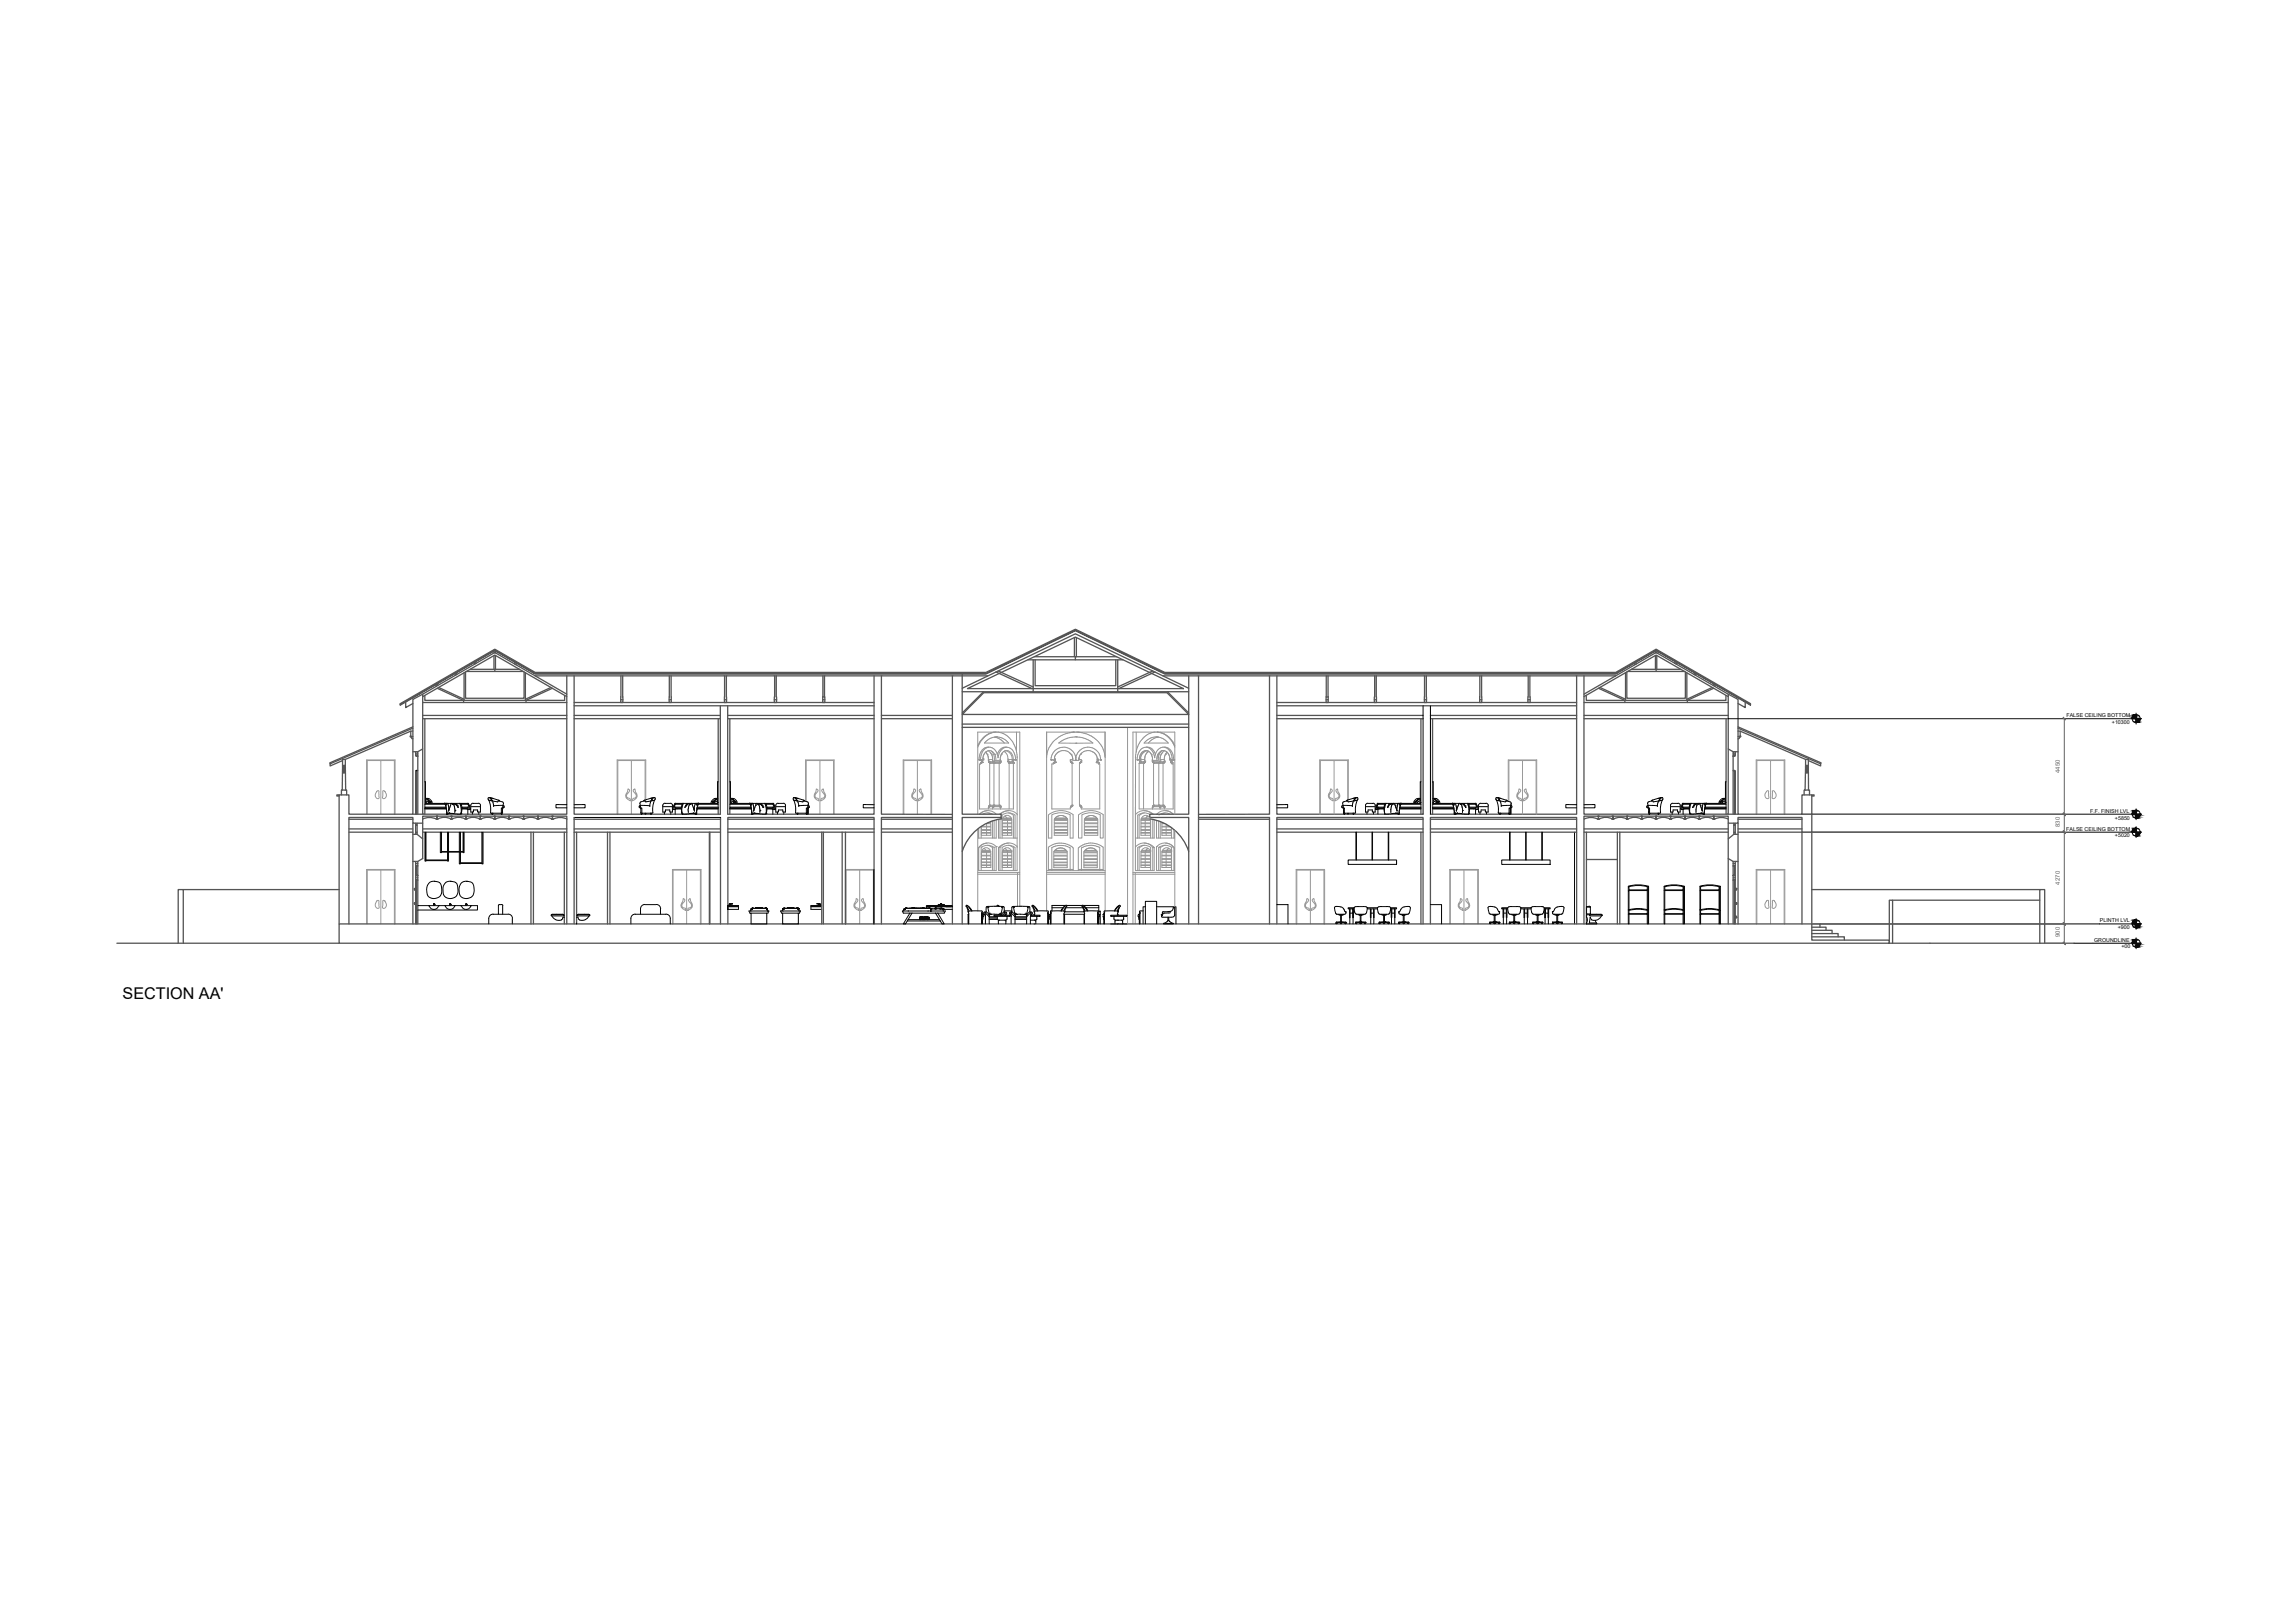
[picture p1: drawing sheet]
<svg xmlns="http://www.w3.org/2000/svg" width="594mm" height="420mm" viewBox="0 0 594 420" stroke-linecap="round" stroke-linejoin="round" font-family="sans-serif">
<defs><g id="words">
<text font-size="4.2" x="31.7" y="258.7">SECTION AA'</text>
<g font-size="1.6" fill="#636466">
<text x="533.2" y="200.1" transform="rotate(-90 533.2 200.1)">4450</text>
<text x="533.2" y="214.1" transform="rotate(-90 533.2 214.1)">830</text>
<text x="533.2" y="229" transform="rotate(-90 533.2 229)">4270</text>
<text x="533.2" y="242.6" transform="rotate(-90 533.2 242.6)">900</text>
</g>
<g font-size="1.4">
<text x="534.9" y="185.7">FALSE CEILING BOTTOM</text>
<text x="546.7" y="187.5">+10300</text>
<text x="534.9" y="215.1">FALSE CEILING BOTTOM</text>
<text x="541" y="210.4">F.F. FINISH LVL</text>
<text x="547.5" y="212.2">+5850</text>
<text x="547.5" y="216.8">+5020</text>
<text x="543.6" y="238.8">PLINTH LVL</text>
<text x="542.1" y="243.9">GROUNDLINE</text>
<text x="548.2" y="240.6">+900</text>
<text x="549.2" y="245.4">+00</text>
</g>
</g></defs>
<!-- layer: Walls -->
<g fill="none" stroke="#545454" stroke-width=".34">
<path d="M249.1 174.5v36.3h10.1v.8h-10.1v27.6M249.1 178.2l29.3-14.1 29.3 14.1M249.1 179.1h5.5M250.4 178.3l28-13.4 28 13.4zM254.7 179.3h47.4l5.6 5.7h-58.6zM257.8 173.9l9.2 4.4M258.4 173.7l9 4.1M266.1 170.8h24.5M267.4 170.8v8.3M267.7 170h21.3M268 170.8v6.7h20.8v-6.7M278.1 165.1v4.9"/>
<path d="M278.4 170v.8M278.6 165.1v4.9M289.3 170.8v8.3M298.4 173.7l-9.1 4.1M299 173.9l-9.2 4.4M301.1 175h117.1M302.2 179.1h5.5M307.7 175v35.8h-10.1v.8h10.1v27.6M310.2 175v64.2M328.6 175v35.8h-18.4M330.5 175v35.8h37.9M408.1 175v35.8h-37.8"/>
<path d="M410 175v35.8h37.4v-31.1l2.5 1.4v29.7h16.6v-5h2.5v33.4M249.1 184.6l5.5-5.5h47.6l5.5 5.5M447.4 193.9l1.2 .7M448.6 195.7h.6v-.5h-.6v15.6M448.6 195.2v-.6h.6v.6M449 195.7l-.4 .1M449.2 194.6h.7M259.2 212a12.3 12.3 0 0 0-10.1 8.4M310.2 211.6h18.4v27.6M367.8 215.4v23.8M447.4 213.1v26.1M447.4 210.8h2.5"/>
<path d="M448.8 213.1v.6h.4v-.6M448.8 216v-.6h.4v.6M448.8 213.7v1.7M449 210.8v-11.4h-.4l.6 .1v11.3M449.2 213.7v1.7M449.9 213.1v26.1M449.9 216h-1.1l-1.4 1.2M47.4 230.3h40.4M330.5 239.2v-27.6h37.9v27.6M370.3 239.2v-27.6h37.8v27.6M410 239.2v-27.9h37.4v1.8h2.5v-1.5h16.6v27.6M447.4 222.3l1.2 .7h1.3"/>
<path d="M448.6 223v.6h.6v-.6M448.6 223.6v.6l.4-.1M448.6 224.2v2.4l.4 .1-.4-.1M448.6 226.7v1.1M448.6 227.9v11.3M448.6 227.2h.6M449 224.2v2.4M449 227.8v11.4M449.2 223.6v.5h-.6M449.2 224.1v2.6h-.2M449.2 226.7v1.1h-.6l.6 .1M449.2 227.8v11.4"/>
<path d="M449.2 229.9l.1 .1M449.4 230h.1M469 230.3h59M489.9 233h38.1"/>
</g>
<!-- layer: Door -->
<g fill="none" stroke="#989898" stroke-width=".26">
<path d="M98.6 196.9v13.9M163.4 196.9v13.9M212.2 196.9v13.9M237.5 196.9v13.9M458.3 196.9v13.9M94.9 210.8v-14.1h7.4v14.1M95.1 210.8v-13.9h7v13.9M97.6 204.8h.5l.1 1.7a.66 .66 0 0 1-.9 .1 .66 .66 0 0 1-.2-.9zM99.1 204.8l.1-.1a1.11 1.11 0 0 1 .8 1 1.11 1.11 0 0 1-.6 1.1l-.4-.3zM162.6 204.2l.4 .5-.6 .8a.75 .75 0 0 0-.1 .8 .75 .75 0 0 0 .8 .5l.1 .5a1.43 1.43 0 0 1-1.2-1 1.43 1.43 0 0 1 .5-1.5zM164 204.4l.3-.2 .2 .6a1.43 1.43 0 0 1 .4 1.5 1.43 1.43 0 0 1-1.2 1l.2-.5a.75 .75 0 0 0 .7-.5 .75 .75 0 0 0-.1-.8l-.5-.6zM167 207.1v-10.2h-7.1v13.9"/>
<path d="M167.2 207.1v-10.4h-7.4v14.1M208.5 207.4v-10.7h7.4v14.1M208.7 207.5v-10.6h7.1v13.9M211.4 204.2l.4 .5-.6 .8a.75 .75 0 0 0-.2 .8 .75 .75 0 0 0 .8 .5l.1 .5a1.43 1.43 0 0 1-1.1-1 1.43 1.43 0 0 1 .4-1.5zM212.8 204.4l.3-.2 .1 .6a1.43 1.43 0 0 1 .5 1.5 1.43 1.43 0 0 1-1.2 1l.1-.5a.75 .75 0 0 0 .8-.5 .75 .75 0 0 0-.1-.8l-.5-.6zM233.8 210.8v-14.1h7.4v14.1M234 210.8v-13.9h7v13.9M236.5 204.3l.4 .1 .1 .3-.6 .8a.75 .75 0 0 0-.1 .8 .75 .75 0 0 0 .8 .5l.1 .5a1.41 1.41 0 0 1-1.2-1 1.41 1.41 0 0 1 .5-1.5zM238 204.4l.3-.2 .1 .6a1.41 1.41 0 0 1 .5 1.5 1.41 1.41 0 0 1-1.1 1l.1-.5a.73 .73 0 0 0 .8-.5 .73 .73 0 0 0-.2-.8l-.5-.6zM454.6 210.8v-14.1h7.4v14.1M454.8 210.8v-13.9h7v13.9M457.4 204.8h.4l.1 1.7a.68 .68 0 0 1-.9 .1 .68 .68 0 0 1-.2-.9z"/>
<path d="M458.8 204.8l.1-.1a1.17 1.17 0 0 1 .4 2l-.3 .1-.3-.3zM94.9 239.2v-14.1h7.4v14.1M95.1 239.2v-13.9h7v13.9M97.5 233.3l.6-.1 .1 1.8a.66 .66 0 0 1-.9 0 .66 .66 0 0 1-.2-.9zM98.6 225.3v13.9M99.1 233.2l.1-.1a1.11 1.11 0 0 1 .8 1 1.11 1.11 0 0 1-.6 1.1l-.4-.2zM174.1 239.2v-14.1h7.4v14.1M174.2 239.2v-13.9h7.1v13.9M176.9 232.7l.4 .4-.6 .7a.74 .74 0 0 0-.1 .9 .74 .74 0 0 0 .8 .4l.1 .6-.4-.2a1.31 1.31 0 0 1-.3-2.3zM177.7 225.3v13.9M178.3 232.8l.3-.2 .2 .6a1.43 1.43 0 0 1 .4 1.5 1.43 1.43 0 0 1-1.2 1l.1-.5a.87 .87 0 0 0 .9-.7 .87 .87 0 0 0-.5-1l-.3-.4zM218.8 225.1h7.4"/>
<path d="M219 239.2v-13.9h7.1v13.9M221.6 232.7l.2-.1 .3 .5-.6 .7a.81 .81 0 0 0-.1 1 .81 .81 0 0 0 .8 .4l.1 .5a1.41 1.41 0 0 1-1.2-1 1.41 1.41 0 0 1 .5-1.5zM222.5 225.3v13.9M223.1 232.8l.4-.1v.5a1.41 1.41 0 0 1 .5 1.5 1.41 1.41 0 0 1-1.2 1l.1-.5a.87 .87 0 0 0 .9-.7 .87 .87 0 0 0-.5-1l-.3-.4zM335.5 239.2v-14.1h7.4v14.1M335.7 239.2v-13.9h7v13.9M338.3 232.7l.1-.1 .3 .5-.6 .7a.74 .74 0 0 0-.1 .9 .74 .74 0 0 0 .8 .4l.1 .6a1.41 1.41 0 0 1-1.2-1 1.41 1.41 0 0 1 .5-1.5zM339.2 225.3v13.9M339.8 232.8l.3-.1 .1 .5a1.41 1.41 0 0 1 .5 1.5 1.41 1.41 0 0 1-1.2 1v-.5a.87 .87 0 0 0 1-.7 .87 .87 0 0 0-.6-1l-.2-.4zM375.3 239.2v-14.1h7.4v14.1M375.4 239.2v-13.9h7.1v13.9M378 232.7l.2-.1 .3 .5-.6 .7a.81 .81 0 0 0-.1 1 .81 .81 0 0 0 .8 .4l.1 .5a1.41 1.41 0 0 1-1.2-1 1.41 1.41 0 0 1 .5-1.5z"/>
<path d="M379 225.3v13.9M379.5 232.8l.3-.2 .2 .6a1.43 1.43 0 0 1 .4 1.5 1.43 1.43 0 0 1-1.1 1v-.5a.87 .87 0 0 0 .9-.7 .87 .87 0 0 0-.5-1l-.3-.4zM454.6 239.2v-14.1h7.4v14.1M454.8 239.2v-13.9h7v13.9M457.3 233.3l.5-.1 .1 1.8a.68 .68 0 0 1-.9 0 .68 .68 0 0 1-.2-.9zM458.3 225.3v13.9M458.8 233.2l.1-.1a1.17 1.17 0 0 1 .4 2l-.3 .1-.3-.2z"/>
</g>
<!-- layer: 0 -->
<path d="M407.6 215.4v23.8M258.1 234.6l.1-.2 .5 .2M258.3 234.4l.2 .2M260 235.8h1.9" fill="none" stroke="#000" stroke-width=".26"/>
<!-- layer: Base -->
<g fill="none" stroke="#939598" stroke-width=".26">
<path d="M253.4 196.7h.1M253.4 196.7h1M253.8 196.7h.1M253.8 197.6h.1M253.9 196.7h.1M253.9 197.5h.1M253.9 197.4h.3M253.9 197.5l-.1 .1M253.9 197.4h.1M253.9 197.4v.1M254 196.7h.1M254 196.8h.1"/>
<path d="M254 196.9h.1M254 197h.1M254 197.4h.1M254 196.7l.2 .7M254.1 197.4h.1M254.2 197.2h.1M254.2 197.4h.1M254.2 197.3h.1M254.4 196.7h.1M254.5 196.3h.1M254.5 196.6h.1M255.2 192a3.9 3.9 0 0 1 5.9 .4h-6.3z"/>
<path d="M255.2 194.7l.4 .6M255.6 195.3h.1M255.6 195.3l.2 .6 .1 1.2M255.8 194.4l.9 .9M255.8 197h.1M255.8 196.6h1.1M255.8 197.1l.1 .1M255.9 197.1h.1M255.9 197.2h.1M255.9 193.4a2.91 2.91 0 0 0-2.1 3.3M256 197.2h.1M256 197.3h.1"/>
<path d="M256 197.4h.1M256 197.4h1.2M256 197.2v.2M256.1 197.4h.1M256.1 197.4v.1M256.1 197.5h.1M256.1 197.6h.1M256.1 197.5v.1M256.2 197.6h.1M256.2 197.6h2.4M256.2 197.6v10.8M256.5 194.4a2.69 2.69 0 0 1 .9 2.5h1.5v-.3"/>
<path d="M256.7 195.3h.1M256.7 195.3l.2 .6 .1 1.2M256.9 197h.1M256.9 197.1l.1 .1M256.9 189.6l-.2 .1a5.7 5.7 0 0 0-3.6 3.3M257 197.1h.1M257 189.6h.1M257.1 197.4h.1M257.1 197.3h.1M257.1 197.2h.1M257.1 197.2v.2M257.2 197.6h.1"/>
<path d="M257.2 197.5h.1M257.2 197.4h.1M257.2 197.4v.1M257.2 197.5v.1M257.3 197.6h.1M257.3 197.6v10.8M257.4 190.8h.1M257.5 190.8a4.2 4.2 0 0 1 2.5 1.6M257.5 195.3h.1M257.5 195.3l.3 1.6M257.5 195.3a1.62 1.62 0 0 0-1.8-.8 1.62 1.62 0 0 0-1.2 1.6v.6M257.5 189.5a5.8 5.8 0 0 0-4.4 3.9"/>
<path d="M257.7 190.8h.1M257.7 189.5h.1M257.7 189.5l-.7 .1M258 190.8h.1M258.4 189.5a6.4 6.4 0 0 1 4.9 6.2v29.6h-4.8v-5.9h.4M258.6 197.6h.1M258.7 197.4h.1M258.7 197.5h.1M258.7 197.6h.1M258.7 197.4h.2M258.7 197.4v11.3M258.7 197.6h-.1"/>
<path d="M258.7 197.4h-1.5M258.8 197.4h.1M258.9 197.2h.1M258.9 197.3h.1M258.9 197.4h.1M258.9 197.2v.2M258.9 196.6l.1 .4M258.9 197.1h.1M258.9 197.1l-3 .1M259 197h.1M259 197l-.1 .1M259.2 195.3h.1"/>
<path d="M259.2 195.3l-.3 1.3M259.8 194.6a1.97 1.97 0 0 1 1.1 2M260 194.4a1.79 1.79 0 0 1 2.3 1.8v.4M260 194.4a2.02 2.02 0 0 1 2 2.3h.9M260 194.4l-.8 .9M260.5 193.4a2.8 2.8 0 0 0-2.2 2.8 2.41 2.41 0 0 0-1.3-2.5 2.41 2.41 0 0 0-2.8 .5l-.6 1-.2 1.5M260.5 193.4a2.28 2.28 0 0 0-2.3 1.9M260.5 193.4a2.8 2.8 0 0 1 2.4 3.3M260.9 197h.1M260.9 197.1h.1M260.9 196.6h1.1v.5M260.9 196.6v.5"/>
<path d="M260.9 197.1l.1 .3M261 197.2h1.1M261 197.2h.1M261 197.3h.1M261 197.4h.1M261 197.4h1.3M261.1 197.4h.1M261.1 197.2h-.1M261.2 197.4h.1M261.2 197.5h.1M261.2 197.4v12M261.2 197.6h.1"/>
<path d="M261.2 197.6h1.1M262 197.1h.1M262 197h.1M262 197.1l.1 .3M262.1 197.3h.1M262.1 197.2h.1M262.2 197.4h.1M262.3 196.7h.1M262.3 197.5h.1M262.3 197.4h.1M262.3 197.4v12h-8.7v-11.6h.2v-.2M262.3 196.6v.1"/>
<path d="M262.3 197.6h.1M262.9 196.7h.1M263.1 189.5v5.1M272.1 196.7h.1M272.7 197.6h.1M272.7 197.5h.1M272.7 197.5v.3h-.4v11.6h4.8v-.4M272.7 197.4h.1M272.7 197.4v.1M272.7 197.4h.2M272.8 197.4h.1M272.9 197.4h.1"/>
<path d="M272.9 197h.1M272.9 196.9h.1M272.9 196.8h.1M272.9 196.7h.1M272.9 197.4h.2M272.9 197l.2 .2M273 196.7h.1M273 196.3h.1M273 196.7l-.1 .3M273 197.1h.1M273 197.4h.1M273.1 197.4h.1"/>
<path d="M273.1 197.3l.1 .1M273.1 197.2v.1M273.2 197.4h.1M273.2 197.3h.1M277 189.7h.1M277.1 197h.1M277.1 197.1h.1M277.2 197.2h.1M277.2 197.3h.1M277.2 197.4h.1M277.2 197.4h.3M277.2 197.2v.2"/>
<path d="M277.3 197.4h.1M277.3 195.3h.1M277.3 195.3l.4 1.1v.2h-.6v.5l.2 .1M277.3 195.3a2.39 2.39 0 0 0-2.7-.9 2.39 2.39 0 0 0-1.6 2.3M277.3 189.6l-.3 .1M277.3 189.6a7.3 7.3 0 0 0-6.4 6.1M277.4 197.4h.1M277.4 197.5h.1M277.4 197.4v.1M277.4 197.5l.1 .1M277.5 197.6h.1M277.5 197.4h.1"/>
<path d="M277.5 197.6l-.1 10.9M277.7 196.3v.6h1.6v-.6M277.8 189.5l-.5 .1M277.9 189.5l-.6 .1M278.5 196.9h.1M278.5 192.4h.1M278.5 190.8h.1M278.5 196.2a3.2 3.2 0 0 0-3.5-2.8 3.2 3.2 0 0 0-2.9 3.3h.8M278.5 196.2a3.2 3.2 0 0 1 3.5-2.8 3.2 3.2 0 0 1 2.9 3.3M278.5 190.8l-2.5 .4-1.9 1.2h4.4M278.5 196.2v.7M278.5 190.8a7 7 0 0 1 4.4 1.6h-4.4"/>
<path d="M278.7 189.5l1.3 .2M279.1 189.5a7.4 7.4 0 0 1 6.9 6.2M279.4 197.6h.1M279.4 197.6v10.8M279.5 197.6h.1M279.5 197.5h.1M279.5 197.4h.1M279.5 197.4h.2M279.5 197.4l-.1 .2M279.6 189.6h.1M279.7 195.3h.1M279.7 197.4h.1"/>
<path d="M279.7 195.3l-.4 1.3h.6v.5M279.7 195.3a2.44 2.44 0 0 1 2.5-.9 2.44 2.44 0 0 1 1.8 1.9M279.7 197.2h.1M279.8 197.3h.1M279.8 197.2v.1M279.8 197.3l-.1 .1M279.9 197.1l-.2 .1M279.9 197.1h.1M279.9 197h.1M283.8 197.3h.1M283.8 197.4h.1M283.8 197.4h.2"/>
<path d="M283.8 197.3v.1M283.8 197.2h.1M283.8 197.2v.1M284 196.3h.1M284 196.6h.1M284 196.7h.1M284 196.8h.1M284 197h.1M284 197.4h.1M284 196.7h.9M284 197.4h.2M284 196.3v.5"/>
<path d="M284 197l-.2 .3M284.1 196.8h.1M284.1 196.9h.1M284.1 197.4h.1M284.1 196.8l-.1 .2M284.2 197.4h.1M284.3 197.4h.1M284.3 197.4v.2M284.3 197.5h.1M284.3 197.6h.1M284.3 197.6v.2h.4v11.6h-4.8l-.1-.5M284.8 196.7h.1"/>
<path d="M284.9 196.7h.1M286 189.5v6.2M286 195.7l.1 .4M293.9 196v29.3h4.9v-5.9h-.4M294.1 189.5v5.1M294.4 196.7h.1M294.4 196.7h.8M294.9 197.6h1.1M294.9 197.6h.1M295 196.7h.1M295 196.3h.1M295 197.5h.1"/>
<path d="M295 197.4h.1M295 197.4l-.1 12h8.8v-11.6h-.3v-.2M295.1 197.4h.1M295.1 197.3h.1M295.1 197.2h.1M295.2 196.5h.1M295.2 197.1h.1M295.2 197h.1M295.2 196.6h1.1M295.2 197.1l-.1 .3M296 197.6h.1M296.1 197.4h.1"/>
<path d="M296.1 197.5h.1M296.1 197.4l-.1 12M296.2 197.4h.1M296.2 197.2h.1M296.2 197.3h.1M296.3 197.2h-1.2M296.3 197h.1M296.3 197.1h.1M296.3 197.1l-.1 .3h-1.2M296.5 192a3.8 3.8 0 0 1 5.9 .4h-6.3zM296.7 193.4a2.8 2.8 0 0 0-2.3 3.3M296.7 193.4a2.8 2.8 0 0 1 2.2 2.8 2.41 2.41 0 0 1 1.4-2.5 2.41 2.41 0 0 1 2.8 .5l.5 1 .2 1.5"/>
<path d="M296.7 193.4a2.28 2.28 0 0 1 2.4 1.9M297 194.4h.3M297 194.4a2.1 2.1 0 0 0-1.8 1.9v.8M297.3 194.4a1.7 1.7 0 0 0-2.3 1.7v.6M297.3 194.4l.8 .9M297.4 194.6l-.3 .1-.6 .7-.2 1.7M298.1 195.3h.1M298.1 195.3l.3 1.3M298.3 197h.1M298.3 197.1h.1M298.4 197.2h.1M298.4 196.6v.6"/>
<path d="M298.4 197.2h2.9M298.4 197.3h.1M298.4 197.4h.1M298.4 197.2v.2M298.4 197.4h.2M298.6 197.4h.1M298.6 197.5h.1M298.6 197.6h.1M298.6 197.4v11.3M298.6 197.4h1.4M298.6 197.6h2.5M298.8 189.5a6.5 6.5 0 0 0-4.9 6.6"/>
<path d="M299.3 190.8h.1M299.6 190.8h.1M299.6 189.5a5.3 5.3 0 0 1 4.5 3.5M299.7 195.3h.1M299.7 195.3a1.62 1.62 0 0 1 1.9-.8 1.62 1.62 0 0 1 1.2 1.6v.6M299.7 195.3l-.2 1.6M299.7 189.5a5.6 5.6 0 0 1 4.4 3.9M299.8 190.8h.1M299.8 190.8a4.2 4.2 0 0 0-2.5 1.6M300 197.6h.1M300 197.6v10.8M300 197.5h.1"/>
<path d="M300 197.4h.1M300 197.4h1.3M300 197.4v.2M300 197.4v.1M300.1 197.4h.1M300.2 197.3h.1M300.2 197.2h.1M300.2 197.2v.2M300.3 197.1h.1M300.3 189.6h.1M300.3 197h.1M300.3 196.6h1.1"/>
<path d="M300.3 197.1l-.1 .1M300.7 194.4h.1M300.7 194.4l-.7 .9-.2 1.6h-1.4v-.3M301.1 197.6h.1M301.1 197.6v10.8M301.1 197.4h.1M301.1 197.5h.1M301.1 197.4v.2M301.1 197.5v.1M301.3 197.2h.1M301.3 197.3h.1M301.3 197.4h.1"/>
<path d="M301.3 197.2v.2M301.3 193.4a2.91 2.91 0 0 1 2.1 3.3M301.4 197.1h.1M301.4 197h.1M301.4 197.1l-.1 .1M301.4 194.4l-.8 .9-.3 1.8M301.7 195.3h.1M301.7 195.3l-.3 .6v1.2M302.1 194.7l-.4 .6M302.8 196.3h.1M302.8 196.6h.1M302.8 196.7h.1"/>
<path d="M302.8 196.7h1M303.1 197.3h.1M303.1 197.4h.1M303.1 197.2h.1M303.1 197.4l.3 .2M303.1 197.1v.1M303.2 196.7h.1M303.2 196.8h.1M303.2 196.9h.1M303.2 197h.1M303.2 197.4h.1M303.2 196.7l-.1 .7"/>
<path d="M303.3 197.4h.1M303.4 196.7h.1M303.4 197.5h.1M303.4 197.6h.1M303.8 196.7h.1M304.1 189.5h-10.8v49.7M253.1 210.8v-21.3h10.9v45.1M253.1 214.6v21.2M253.3 219.5h.1M253.4 214.4v2.6M253.4 219.5v5.8M253.7 210.8a2.86 2.86 0 0 1 4.1 0"/>
<path d="M254 219.3h.1M254 214v3M254 214.1h2.5v.7h-2.5M254 215h2.5v.5h-2.5M254 215.7h2.5v.5h-2.5M254.4 210.8l1.3-.4 1.3 .4M254.7 219.6l.5 .5M255.3 213.2h1.2v.7h-2.4M255.4 213.2v.7M255.4 214.1v.7M255.4 215v.5M255.4 215.7v.5"/>
<path d="M255.5 209.9l-.9 .1-1.1 .8M255.5 218.3l-1.3 .3-.9 .9M255.7 210.4l.8 .3M255.7 218.8l1.2 .7M255.8 209h.1M255.9 208.9h.1M255.9 208.9l-.1 .5M256 208.7h.1M256 208.8h.1M256 208.8h2.9M256 208.8l-.2 .2M256.1 208.4h.1"/>
<path d="M256.1 208.5h.1M256.1 208.6h.1M256.1 208.4h2.6M256.1 208.5v.1M256.1 208.4v.1M256.2 208.4h.1M256.5 212.7v.3h-.8M256.9 212.5v4.5M256.9 219.5v5.8M256.9 209h.1M257 208.9h.1M257 208.9l-.1 .5"/>
<path d="M257.1 208.8h.1M257.1 208.7h.1M257.1 208.8l-.2 .2M257.1 208.7v.1M257.2 208.7h.1M257.2 208.5h.1M257.2 208.4h.1M257.2 208.5v.1M257.2 208.4v.3M257.3 208.4h.1M257.3 219.3h.1M257.3 212.4v4.6"/>
<path d="M257.3 219.4v5.9M257.3 219.4a2.73 2.73 0 0 0-3.3 0v5.9M257.9 219.2h.1M257.9 212.3v4.7h-4.6v-2.5M257.9 219.2v6.1h-4.6v-5.8M257.9 219.2a2.86 2.86 0 0 0-4.5 .3M258.5 212.1v4.9h4.8M258.6 208.4h.1M258.7 208.5h.1M258.7 208.6h.1M258.7 208.7h.1M258.8 208.7h.1"/>
<path d="M258.8 208.8h.1M258.8 208.7h-2.8v.1M258.9 208.7h.1M258.9 208.7v.1M258.9 212v5M258.9 219.4v5.9M258.9 208.8v.1M258.9 208.9h.1M258.9 209h.1M258.9 208.9v.5M259.1 210.8a2.86 2.86 0 0 1 4.2 .1M259.4 217v-6a2.73 2.73 0 0 1 3.4 0l-.1 6"/>
<path d="M259.4 214.1h2.5v.7h-2.5zM259.4 213.2h2.5v.7h-2.5zM259.4 215h2.5v.5h-2.5zM259.4 212.4h2.5v.6h-2.5zM259.4 215.7h2.5v.5h-2.5zM259.5 212l-.1 .1h2.5l-.1-.1M259.5 211.9h2.3M259.5 211.9v.1M259.8 211.4l.6-.3h.6l.7 .6h-2zM260.1 211.2l.5 .6M260.1 219.6l.5 .5M260.7 211.9v.1"/>
<path d="M260.7 212l.1 .1M260.8 212.4v.6M260.8 213.2v.7M260.8 214.1v.7M260.8 215v.5M260.8 215.7v.5M261.1 209.9l-1 .1-1.4 .8M261.1 218.3l-1.4 .3-1.2 .8M261.1 210.4l1.3 .7M261.1 218.8l1.3 .7M261.8 211.9v.1M262.3 211.2v5.8"/>
<path d="M262.3 219.5v5.8M263.3 219.2a2.86 2.86 0 0 0-4.4 .2M271.4 211v6h.9v-6M271.4 210.9a5.3 5.3 0 0 1 6.4 0M272.3 210.9l2-.5 1.4 .1 1.3 .4M272.9 214.1h3.5v.7h-3.5zM272.9 213.2h3.5v.7h-3.5zM272.9 215h3.5v.5h-3.5zM272.9 212.4h3.5v.6h-3.5zM272.9 215.7h3.5v.5h-3.5zM273 212l-.1 .1h3.5l-.1-.1M273 211.9h3.3"/>
<path d="M273 211.9v.1M273.4 211.5h.1a1.89 1.89 0 0 1 2.1-.2l.5 .5h-2.9zM276.3 211.9v.1M277 211v6h.8v-6M277.1 209h.1M277.1 208.9h.1M277.2 208.9l-.1 .1M277.2 208.7h.1M277.2 208.8h.1M277.2 208.7v.1M277.2 208.8v.1M277.3 208.8h.1"/>
<path d="M277.3 208.7h.2M277.3 208.7h-.1M277.3 208.7h.1M277.4 208.5h.1M277.4 208.6h.1M277.4 208.5l.1 .2M277.5 208.7h.1M277.5 208.4h.1M279.2 211v6h.9v-6M279.2 210.9a5.3 5.3 0 0 1 6.4 0M279.4 208.4h.1M279.5 208.4h.1"/>
<path d="M279.5 208.4v.1M279.5 208.7h.1M279.5 208.5h.1M279.5 208.7h.2M279.5 208.5v.2M279.7 208.8h.1M279.7 208.7h.1M279.7 208.8l.1 .1M279.8 208.7h.1M279.9 208.9h.1M279.9 209h.1M280.1 210.9l2-.5 1.4 .1 1.3 .4"/>
<path d="M280.7 214.1h3.5v.7h-3.5zM280.7 213.2h3.5v.7h-3.5zM280.7 215h3.5v.5h-3.5zM280.7 212.4h3.5v.6h-3.5zM280.7 215.7h3.5v.5h-3.5zM280.7 212l3.3-.1 .2 .2zM280.8 211.9v.1M281 211.8a2.09 2.09 0 0 1 2.4-.5l.5 .5zM284.8 211v6h.8v-6M293.9 219.2a2.86 2.86 0 0 1 4.5 .2M294.9 211.2v5.8M294.9 219.5v5.8"/>
<path d="M295.4 212l-.1 .1h2.5v-.1M295.4 211.9v.1M295.4 211.9h2.2M295.6 211.7a1.16 1.16 0 0 1 1-.6 1.16 1.16 0 0 1 1 .6l-2.1 .1M296.2 210.4l-1.3 .7M296.2 218.8l-1.3 .7M296.2 209.9l1 .1 1.4 .8M296.2 218.3l1.4 .3 1.2 .8M296.4 212.4v.6M296.4 213.2v.7M296.4 214.1v.7M296.4 215v.5"/>
<path d="M296.4 215.7v.5M296.5 211.9v.1M296.5 212l-.1 .1M297.1 211.2l-.5 .6M297.1 219.6l-.5 .5M297.7 210.9a2.73 2.73 0 0 0-3.2 .1v6M297.8 214.1h-2.5v.7h2.5M297.8 212.4h-2.5v.6h2.5M297.8 213.2h-2.5v.7h2.5M297.8 215h-2.5v.5h2.5M297.8 215.7h-2.5v.5h2.5M297.8 212v5"/>
<path d="M297.8 219.4v5.9M297.9 219.4a2.73 2.73 0 0 0-3.4 0v5.9M298.2 210.8a2.86 2.86 0 0 0-4.3 .1M298.3 208.9v.5M298.3 209h.1M298.4 208.9h.1M298.4 208.7h.1M298.4 208.7v.1M298.4 212.1v4.9M298.4 219.4v5.9M298.4 208.8h2.9M298.4 208.8l-.1 .1"/>
<path d="M298.4 208.8h.1M298.4 208.7h2.9M298.6 208.5h.1M298.6 208.6h.1M298.6 208.7h.1M298.6 208.4h2.5M298.6 208.4h.1M298.8 212.2v4.8h-4.9M299.4 210.8h.1M299.4 219.2h.1M299.4 212.4v4.6h4.6v-2.2M299.4 219.2v6.1h4.6v-5.8"/>
<path d="M299.4 219.2a2.86 2.86 0 0 1 4.5 .3M299.9 210.9h.1M299.9 219.3h.1M299.9 212.6v4.4M299.9 219.4v5.9M300 219.4a2.73 2.73 0 0 1 3.3 0M300 208.4h.1M300 208.7h.1M300 208.5h.1M300 208.4v.3M300.1 208.8h.1M300.1 208.7h.1"/>
<path d="M300.2 208.8h.1M300.2 208.7h.1M300.2 208.8l.1 .1M300.2 208.7v.1M300.2 208.9h.1M300.3 208.9h.1M300.3 208.9v.5M300.3 209h.1M300.3 212.7v4.3M300.3 219.5v5.8M300.8 212.9v.1h.3M301.1 208.4h.1"/>
<path d="M301.1 208.5h.1M301.1 208.6h.1M301.1 208.4v.3M301.2 208.7h.1M301.3 208.7h.1M301.3 208.8h.1M301.3 208.7v.1M301.3 208.8l.1 .2M301.3 208.9h.1M301.4 208.9h.1M301.4 208.9v.5M301.4 209h.1"/>
<path d="M301.5 213.2h-.7v.7h1.9M301.6 210.4l-.8 .3M301.6 218.8l-1.3 .7M301.7 209.9l.9 .1 1.1 .8M301.7 218.3l1.3 .3 1 .9M301.9 213.4v.5M301.9 214.1v.7M301.9 215v.5M301.9 215.7v.5M302.5 219.6l-.5 .5M302.9 210.8l-1.3-.4-1.3 .4M303 214.1h-2.2v.7h2.4"/>
<path d="M303.2 215h-2.4v.5h2.4M303.2 215.7h-2.4v.5h2.4M303.2 214.2l.1 2.8M303.3 219.3h.1M303.3 219.4v5.9M303.6 210.8a2.86 2.86 0 0 0-4.2 0M303.9 214.8v2.2M303.9 219.5v5.8M303.9 219.5h.1M253.1 225.8h10.9M253.1 226.3h10.9M254 220.7h2.5v.7h-2.5z"/>
<path d="M254 221.6h2.5v.7h-2.5zM254 222.5h2.5v.6h-2.5M254 223.3h2.5v.6h-2.5M254 224.1h2.5v.5h-2.5M254.1 220.3h2.3l.1 .2h-2.5zM254.2 220.1h2.1M254.2 220.1a1.16 1.16 0 0 1 1.1-.6 1.16 1.16 0 0 1 1 .6M255.3 220.3l.1 .2M255.4 220.7v.7M255.4 221.6v.7M255.4 222.5v.6M255.4 223.3v.6"/>
<path d="M255.4 224.1v.5M259.4 225.3v-5.9a2.73 2.73 0 0 1 3.4 0l-.1 5.9M259.4 222.5h2.5v.6h-2.5zM259.4 221.6h2.5v.7h-2.5zM259.4 223.3h2.5v.6h-2.5zM259.4 220.7h2.5v.7h-2.5zM259.4 224.1h2.5v.5h-2.5zM259.5 220.3h.1M259.5 220.3l-.1 .2h2.5l-.1-.2M259.5 220.3h2.3M259.6 220.1h2.1M259.7 220.1a1.16 1.16 0 0 1 1-.6 1.16 1.16 0 0 1 1 .6"/>
<path d="M260.7 220.3h.1M260.7 220.3l.1 .2M260.8 220.7v.7M260.8 221.6v.7M260.8 222.5v.6M260.8 223.3v.6M260.8 224.1v.5M261.8 220.3h.1M263.4 225.8v8.8M270.9 235.9v-46.4h15.2v46.4M270.9 225.8h15.2M270.9 226.3h15.2"/>
<path d="M270.9 225.4h15.2M271.4 225.4v-6.1a5 5 0 0 1 6.4 .2v5.9M271.4 225.1h6.4M272.3 225.4v-6a5 5 0 0 1 4.7 .1v5.9M272.8 222.5h3.5v.7h-3.5zM272.8 221.6h3.5v.7h-3.5zM272.8 223.4h3.5v.5h-3.5zM272.8 220.8h3.5v.6h-3.5zM272.8 224.1h3.5v.5h-3.5zM272.9 220.3h3.2l.2 .3h-3.5zM273 220.2a2 2 0 0 1 3-.1zM279.1 225.4v-5.9a4.9 4.9 0 0 1 6.5-.2v6.1"/>
<path d="M279.1 225.1h6.5M279.9 225.4v-5.9a4.7 4.7 0 0 1 4.8-.1v6M280.6 222.5h3.4v.7h-3.4zM280.6 221.6h3.4v.7h-3.4zM280.6 223.4h3.4v.5h-3.4zM280.6 220.8h3.4v.6h-3.4zM280.6 224.1h3.4v.5h-3.4zM280.7 220.3h3.2l.1 .3h-3.4zM280.8 220.2a2 2 0 0 1 3-.1zM293.3 225.8h10.8M293.3 226.3h10.8M293.9 225.8v13.4"/>
<path d="M295.4 220.3h.1M295.4 220.3l-.1 .2h2.5l-.1-.2M295.4 220.3h2.3M295.5 220.1h2.1M296.4 220.7v.7M296.4 221.6v.7M296.4 222.5v.6M296.4 223.3v.6M296.4 224.1v.5M296.5 220.3h.1M296.5 220.3l-.1 .2M297.6 220.1a1.16 1.16 0 0 0-1-.6 1.16 1.16 0 0 0-1 .6"/>
<path d="M297.7 220.3h.1M297.8 220.7h-2.5v.7h2.5M297.8 221.6h-2.5v.7h2.5M297.8 222.5h-2.5v.6h2.5M297.8 223.3h-2.5v.6h2.5M297.8 224.1h-2.5v.5h2.5M300.8 220.3h.1M300.8 220.3v.2h2.4l-.1-.2M300.8 220.3h2.3M300.9 220.1h2.2M301.9 220.7v.7M301.9 221.6v.7"/>
<path d="M301.9 222.5v.6M301.9 223.3v.6M301.9 224.1v.5M301.9 220.3h.1M301.9 220.3v.2M303.1 220.1a1.16 1.16 0 0 0-1.1-.6 1.16 1.16 0 0 0-1 .6M303.1 220.3h.1M303.2 220.7h-2.4v.7h2.4M303.2 221.6h-2.4v.7h2.4M303.2 222.5h-2.4v.6h2.4M303.2 223.3h-2.4v.6h2.4M303.2 224.1h-2.4v.5h2.4"/>
</g>
<path d="M257.3 210.9h.1M257.9 210.8h.1" fill="none" stroke="#fafafa" stroke-width=".26"/>
<!-- layer: Walls -->
<circle cx="449.4" cy="230" r=".17" fill="#545454"/>
<path d="M449.2 233.6l.1 .1M449.3 230.3l-.1 .2M449.4 233.8h.1M449.4 230v.3M449.5 230v.3h-.1" fill="none" stroke="#545454" stroke-width=".34"/>
<circle cx="449.4" cy="233.7" r=".17" fill="#545454"/>
<path d="M449.3 234.1l-.1 .1M449.4 233.8v.2M449.5 233.8v.2h-.1" fill="none" stroke="#545454" stroke-width=".34"/>
<circle cx="449.4" cy="234.1" r=".17" fill="#545454"/>
<path d="M449.2 237.1l.1 .1M449.3 237.6l-.1 .1M449.4 237.2h.1v.3h-.1M449.4 237.2v.3" fill="none" stroke="#545454" stroke-width=".34"/>
<circle cx="449.4" cy="237.6" r=".17" fill="#545454"/>
<g fill="none" stroke="#545454" stroke-width=".34">
<path d="M138.5 175h117.2M146.7 175v35.8h-37.3v-31.1l-2.5 1.4v29.7h-16.6v-5h-2.5v33.4M148.6 175v35.8h37.9M226.3 175v35.8h-37.9M228.2 175v35.8h18.3M343.3 175v6.9h.5v-6.9M355.8 175v6.9h.5v-6.9M368.8 175l-.1 6.9h.6l-.1-6.9M383.1 175l-.1 6.9h.6l-.1-6.9M395.6 175l-.1 6.9h.6l-.1-6.9M413.8 178.2l6.6 3.1M414.2 178l6.6 3"/>
<path d="M420.8 174.2v7.1M421.1 173.9v6.9h15.2v-6.9M421.3 173.8h14.8M422.3 173.3h12.8M423 171.7l.2 .4M423.4 171.5l.2 .4M428.5 168.6v.4h.4v-.4M428.5 169l-18.5 10.7M428.5 169.7v3.6M428.7 173.3v.5M428.9 169.7v3.6M428.9 169l18.5 10.7"/>
<path d="M433.7 171.3l-.2 .4M434.1 171.5l-.2 .4M436.7 174.2v7.1M438.7 174.2l-.2 .4M439 174.4l-.2 .4M443.2 178l-6.5 3M443.6 178.2l-6.6 3.1M443.6 177.1l-.2 .3M444 177.3l-.2 .3M103.6 182.4l24.5-14.1 10.4 6h116.7l23.2-11.2 23.1 11.2h116.7l10.5-6 24.4 14.1v.1l-24.4-14.1-10.5 6.1h-116.7l-23.1-11.2-23.2 11.2h-116.7l-10.4-6.1-24.5 14.1zM103.6 182.4v-.2l24.5-14.1 10.4 6h116.7l23.2-11.2 23.1 11.2h116.7l10.5-6 24.4 14.1v.2M106.9 194.6h.7"/>
<path d="M107.6 195.2v-.6h.5v.6M107.6 199.5v11.3M107.8 195.7l.3 .1M107.8 199.4v11.4M108.1 195.7h-.5v-.5h.5v15.6M109.4 193.9l-1.3 .7M343.3 181.1h.5M343.3 180.4h.5M355.8 181.1h.5M368.7 181.1h.6M383 181.1h.6M395.5 181.1h.6"/>
<path d="M410 180.3l18.7-10.7 18.7 10.7M410 181.9h37.4M410.6 180v1.3h36.2v-1.3M420.6 181.3v.6M436.8 181.3v.6M449.9 188.2l21.5 9.3-.1 .8-3.2-1.4 .1 7.7h.2v1.2M449.9 189.3h.6l16.9 7.3M449.9 188.5l21.4 9.2M450.5 189.3v1.4h-.6M450.5 190.5l.1 .2-.7 .6M451.8 181.7v1.5l-1.9-1.1M467.4 198.2l-.1 6.4h-.3v1.2"/>
<path d="M467.6 198.2v1.9h.3v-1.9M468.1 196.9v-.3h-.7v1.6h.7M106.9 213.1v26.1M106.9 216h1.1l1.4 1.2M106.9 210.8h2.5M107.6 213.1v.6h.4v-.6M107.6 216v-.6h.4v.6M107.6 213.7v1.7M108 213.7v1.7M109.4 213.1v9.2l-1.3 .7h-1.2M148.6 211.6v27.6M186.5 211.6v27.6"/>
<path d="M246.5 211.6h-18.3v27.6M259.2 211.6v.4M297.6 212a12.3 12.3 0 0 1 10.1 8.4M310.2 212.1h18.4M330.5 212.1h37.9M370.3 212.1h37.8M410.1 212l1.7-.4 1.8 .4M413.5 211.3h.3v.7l-.3 .1h.5l-.2-.1v-.7h.2M414 212l1.7-.4 1.6 .4M417.3 211.3h.2v.7l-.2 .1h.4l-.2-.1v-.7h.2M417.8 212l1.6-.4 1.7 .4M421 211.3h.2v.7l-.2 .1h.5l-.3-.1v-.7h.3"/>
<path d="M421.5 212l1.6-.4 1.7 .4M424.8 211.3h.2v.7l-.2 .1h.4l-.2-.1v-.7h.2M425.2 212l1.7-.4 1.6 .4M428.5 211.3h.2v.7l-.2 .1h.4l-.2-.1v-.7h.2M428.9 212l1.7-.4 1.6 .4M432.2 211.3h.2v.7l-.2 .1h.5l-.2-.1v-.7h.2M432.7 212l1.6-.4 1.7 .4M435.9 211.3h.2v.7l-.2 .1h.5l-.2-.1v-.7h.2M436.4 212l1.6-.4 1.7 .4M439.7 211.3h.2v.7l-.2 .1h.4l-.2-.1v-.7h.2M440.2 212l1.6-.4 1.6 .4M443.4 211.3h.2v.7l-.2 .1h.5l-.3-.1v-.7h.3"/>
<path d="M443.8 212l1.8-.4 1.8 .4M449.9 212.1h16.6M468.2 204.5l-.9 .1M469 205.8h.6v.3h-.6M90.3 239.2v-27.6h16.6v1.5h2.5v-1.8h37.3v27.9M107.3 230h.1M107.6 223v.6h.5v-.6M107.6 223.6v.5h.5M107.6 224.1v2.6h.2M107.6 226.7v1.1h.5l-.5 .1M107.6 227.8v11.4M107.6 229.9l-.1 .1"/>
<path d="M107.6 227.2h.5M107.8 224.2v2.4M107.8 227.8v11.4M108.1 223.6v.6l-.3-.1M108.1 224.2v2.4l-.3 .1 .3-.1M108.1 226.7v1.1M108.1 227.9v11.3M188.4 239.2v-27.6h37.9v27.6M469 239.2h2.1v.8M469 240h3.7v.8M469 240.8h5.2v.9M469 241.7h6.8v.8"/>
<path d="M469 242.5h8.4v.9M489.1 244.2v-.8h-20.1v-4.2h-381.2v5h411.8"/>
</g>
<!-- layer: 0 -->
<path d="M107.8 199.4l.3 .1h-.5M148.6 211.6h37.9" fill="none" stroke="#000" stroke-width=".26"/>
<!-- layer: Walls -->
<circle cx="107.4" cy="230" r=".17" fill="#545454"/>
<path d="M107.3 230v.3h.1M107.3 233.8h.1M107.3 230v.3M107.5 230.3l.1 .2M107.6 233.6l-.1 .1" fill="none" stroke="#545454" stroke-width=".34"/>
<circle cx="107.4" cy="233.7" r=".17" fill="#545454"/>
<path d="M107.3 233.8v.2h.1M107.3 233.8v.2M107.5 234.1l.1 .1" fill="none" stroke="#545454" stroke-width=".34"/>
<circle cx="107.4" cy="234.1" r=".17" fill="#545454"/>
<g fill="none" stroke="#545454" stroke-width=".34">
<path d="M112.8 177.3l.2 .3M113.1 177.1l.3 .3M113.2 178.2l6.6 3.1M113.6 178l6.5 3M117.7 174.4l.3 .4M118.1 174.2l.2 .4M120.1 174.2v7.1M120.5 173.9v6.9h15.2v-6.9M120.7 173.8h14.7M121.7 173.3h12.7M122.7 171.5l.2 .4M123 171.3l.3 .4"/>
<path d="M127.9 168.6v.4h.4v-.4M127.9 169l-18.5 10.7M127.9 169.7v3.6M128.1 173.3v.5M128.3 169.7v3.6M128.3 169l18.4 10.7M133.4 171.5l-.2 .4M133.8 171.7l-.3 .4M136 174.2v7.1M142.6 178l-6.6 3M143 178.2l-6.7 3.1M160.7 175v6.9h.5v-6.9"/>
<path d="M173.3 175l-.1 6.9h.6l-.1-6.9M187.6 175l-.1 6.9h.6l-.1-6.9M200.5 175l-.1 6.9h.6l-.1-6.9M213 175v6.9h.5l-.1-6.9M246.5 175v64.2M88.7 196.9v-.3h.7v1.6h-.7M88.9 198.2v1.9h.3v-1.9M89.4 198.2l.1 6.4h.2v1.2M103.6 182.2v.3M105 181.7v1.5l1.9-1.1M106.3 189.3v1.4h.6M106.3 190.5l-.1 .2 .7 .6"/>
<path d="M106.9 188.2l-21.5 9.3 .1 .8 3.2-1.4-.1 7.7h-.2v1.2M106.9 189.3h-.6l-16.9 7.3M106.9 188.5l-21.4 9.2M109.4 180.3l18.7-10.7 18.6 10.7M109.4 181.9h37.3M109.4 186.1h37.3M109.4 185.2h37.3M110 180v1.3h36.2v-1.3M110 186.1v24.7M120 181.3v.6M136.2 181.3v.6M148.6 181.9h77.7"/>
<path d="M148.6 182.7h77.7M148.6 186.1h37.9M148.6 185.2h37.9M160.7 181.1h.5M173.2 181.1h.6M185.9 186.1v24.7M186.5 182.7v28.1M187.5 181.1h.6M188.4 186.1h37.9M188.4 185.2h37.9M188.4 182.7v28.1M188.9 186.1v24.7"/>
<path d="M200.4 181.1h.6M213 181.1h.5M213 180.4h.4M228.2 186.1h18.3M228.2 185.2h18.3M249.1 188.3h58.6M249.1 187.5h58.6M330.5 181.9h77.6M330.5 182.7h77.6M330.5 186.1h37.9M330.5 185.2h37.9M367.8 186.1v24.7"/>
<path d="M370.3 186.1h37.8M370.3 185.2h37.8M370.8 186.1v24.7M410 186.1h37.4M410 185.2h37.4M446.8 186.1v24.7M87.8 205.8h-.6v.3h.6M88.6 204.5l.9 .1M90.3 212.1h16.6M90.3 215.4h16.6M90.3 214.6h16.6M109.4 212l1.8-.4 1.7 .4"/>
<path d="M109.4 215.4h37.3M109.4 214.6h37.3M112.9 211.3h.2v.7l-.2 .1h.5l-.3-.1v-.7h.3M113.4 212l1.6-.4 1.7 .4M116.7 211.3h.2v.7l-.2 .1h.4l-.2-.1v-.7h.2M117.1 212l1.7-.4 1.6 .4M120.4 211.3h.2v.7l-.2 .1h.4l-.2-.1v-.7h.2M120.8 212l1.7-.4 1.6 .4M124.1 211.3h.2v.7l-.2 .1h.5l-.2-.1v-.7h.2M124.6 212l1.6-.4 1.7 .4M127.8 211.3h.2v.7l-.2 .1h.5l-.2-.1v-.7h.2M128.3 212l1.7-.4 1.6 .4"/>
<path d="M131.6 211.3h.2v.7l-.2 .1h.4l-.2-.1v-.7h.2M132 212l1.7-.4 1.6 .4M135.3 211.3h.2v.7l-.2 .1h.4l-.2-.1v-.7h.2M135.8 212l1.6-.4 1.7 .4M137.4 215.4v23.8M138.1 215.4v23.8M139.1 211.3h.2v.7l-.2 .1h.4l-.2-.1v-.7h.2M139.5 212l1.6-.4 1.7 .4M142.8 211.3h.2v.7l-.2 .1h.4l-.2-.1v-.7h.2M143.2 212l1.8-.4 1.8 .4M146.1 215.4v23.8M148.6 212.1h37.9"/>
<path d="M148.6 215.4h37.9M148.6 214.6h37.9M149.3 215.4v23.8M157.3 215.4v23.8M157.9 215.4v23.8M183.6 215.4v23.8M183.8 215.4v23.8M188.4 212.1h37.9M188.4 215.4h37.9M188.4 214.6h37.9M212.7 215.4v23.8M213.1 215.4v23.8"/>
<path d="M218 215.4v23.8M218.8 215.4v23.8M228.2 212.1h18.3M228.2 215.4h18.3M228.2 214.6h18.3M330.5 215.4h37.9M330.5 214.6h37.9M370.3 215.4h37.8M370.3 214.6h37.8M410 215.4h37.4M410 214.6h37.4M410.7 215.4v23.8"/>
<path d="M418.7 215.4v23.8M419.3 215.4v23.8M449.9 215.4h16.6M449.9 214.6h16.6M410.7 222.5h8M30.3 244.2h57.5M46.1 244.2v-13.9h1.3v13.9M489.1 244.2v-11.2h.8v11.2M499.6 244.2h37.3M528 244.2v-13.9h1.3v13.9"/>
</g>
<!-- layer: Base -->
<path d="M291.9 188.3v50.9M304.1 189.5v21.3M304.1 215v19.7" fill="none" stroke="#939598" stroke-width=".26"/>
<!-- layer: 0 -->
<g fill="none" stroke="#000" stroke-width=".26">
<path d="M368.4 182.7v28.1M370.3 182.7v28.1M447.4 186.1h106.9M552.9 184.6v2.9M110 202.4h.1v5.7l.1-.4M110 208.2h5.2M110 209h5.4M110 209.2h5.5M110 209.3h5.5M110 209.4h5.5M110 215.4v7.5h.3v-7.5M110.1 207.1l.8 .6"/>
<path d="M110.1 207.7h.1M110.2 206.7l.6 .4M110.2 207.7h.1M110.2 208h10.9M110.8 207.1l.5 .4 .2 .4M110.8 207l-.6-.3a1.41 1.41 0 0 1 1.7 1.2M110.9 207.4l.6 .6M111 207.7l.1 .3M111.3 207.4l.3 .5M111.5 207.9v.1M111.6 207.5l-.2 .1M111.6 207.9v.1"/>
<path d="M114 215.4v5.3h.3v-5.3M115.1 207.9l.2 .1M115.1 207.9l.4 1.4 .1 1.4 1.1-.1 1.9 .2 .7-.1M115.2 208h.1M115.3 208.1h.1M115.3 208.1l.2 .2M115.3 208h.1M115.5 208l.1 .2M115.5 208.4h.1M115.6 208.2v.2M115.8 210.6l-.2 .1M115.9 210.6h.1"/>
<path d="M115.9 215.4v5M115.9 208v.2M116 208.2v.2M116 210.4l-.1 .1M116.1 210.7h-.4M116.1 208.5v.2M116.1 208.7v.8M116.1 209.9v.1M116.1 215.4v5M116.1 209.6v.3M116.3 210.5l-.2 .2M116.4 209.3l-.2 .5"/>
<path d="M116.4 210.4v.1M116.4 209v.3M116.4 210.4h.1M116.5 208.7l-.1 .2M116.6 208.4h.1M116.6 208.5v.2M116.7 208.2v.2M116.8 208l-.1 .2M117 207.9l.1 .2M117.1 208.1h.1M117.2 208v.3v-.1M117.3 208l.1 .2"/>
<path d="M117.4 208.2h.1M117.4 208.2l.1 .2M117.5 208l.2 .1M117.5 208.4l.1 .3M117.6 208.7v.3M117.7 209v.3M117.7 208.1l.2 .1M117.7 209.3l.1 .2M117.8 209.8h.1M117.8 210.2l-.1 .2M117.8 209.6v.2M117.8 209.9v.2"/>
<path d="M117.9 208.2h.1M118 208.3l.3 .3M118.1 208l.2 .4M118.3 208.6l.2 .3M118.3 208.4h.1M118.3 208.4l.1 .2M118.4 208.7h.1M118.4 208.7l.1 .2M118.5 208.9h.1M118.5 208.9l.1 .1M118.6 209v.1M118.9 215.4v5"/>
<path d="M119 207.9l.1 .2M119.1 208.1h.1M119.1 208.2l.1 .1M119.2 208.4h.1M119.2 215.4v5M119.2 208.4v.2M119.3 208.7l.1 .7M119.3 208.6v.1M119.3 210.6h.1M119.3 208l.3 1.3-.2 1.4M119.4 208.2h1.7M119.4 210.3l-.1 .3"/>
<path d="M119.4 209.5v.6M119.4 210.1v.2M119.5 209.3h1.6l-1.6 .1M119.5 209h1.6M119.9 215.4v5.3h.2v-5.3M121.1 209v.1l-1.6 .1M121.1 209h.1M121.1 209.1v.2M121.1 209v1.8M121.1 207.9l.3 .4M121.2 208.6l.3 1M121.4 209.1l-.3-.9 .4 .3 .3 1h-.7"/>
<path d="M121.9 208.8h2.5M122.3 210.2v.6M122.4 208h1.4M122.4 207.9l-.5 .3v.3v1.7h.6v-.5h1.1v.5h.8l-.1-2-.5-.3M123.9 210.2v.6M124.7 215.4v8.2h.3v-8.2M126.5 206.5a.39 .39 0 0 0 .2 .7M126.5 206.6a1.82 1.82 0 0 1 1.2 2.1M126.5 206.5l1 .2M126.5 207.2a7.1 7.1 0 0 1 .5 3.2l.1 .1M127.1 210.5h2.8M127.3 207.3l1.5 .3"/>
<path d="M127.4 210.5v.3M127.6 210.5l-.2 .3M128.9 207.5l-.1 .1M129 207.1l-1.5-.4-.4 .2 .2 .4-.7-.1M129.1 207.1l.2 .2M129.2 207.3l-.3 .1M129.2 207.3l.9 .3M129.7 210.5l.2 .3 .1-.3M130.1 207.6l.2 .4-.3 2.5M130.1 209.2h-.3v1.3M130.1 208.9h.4M130.2 208.5h.1"/>
<path d="M130.2 208.5l-2.3 .1-.1 .1M130.2 208.5l.3 .2M130.5 208.7v.3l-.4 .2M146.7 208.3h-2.8v.8h2.8M148.6 208.3h2.9v.8h-2.9M165.4 208.9h.4M165.5 209l.4 .2M165.8 209.2h.3v1.3M165.9 210.5h3M166 210.5v.3l.2-.3M166.7 207.2v.1M166.7 207.3l.3 .1"/>
<path d="M166.7 207.3l-1.1 .5 .4 2.7M166.9 207.1l-.2 .1M167 207.4h.1M167 210.5v.3M167 207.5l.2 .1M167.2 210.5v.3M168.2 208.7l-.2-.1-2.2-.1-.3 .2v.3M168.4 207.8l-.2 .9M168.4 210.5v.3M168.4 206.7a.63 .63 0 0 1 .7-.3 .63 .63 0 0 1 .5 .6M168.6 210.5l-.2 .3M168.6 206.8l.3 .3-.2 .2 .6-.1"/>
<path d="M168.7 207.3l-1.5 .3M168.7 206.7h-.4l-1.4 .4M168.9 206.7l-.6 1M169.4 207.2a7.1 7.1 0 0 0-.4 3.2l-.1 .1M169.5 206.6l-.6 .1M169.6 207l-.3 .2M171.6 208.8h2.5M172 210.2v.6M172.1 208h1.4M172.1 207.9l-.5 .3v.3v1.7h.6v-.5h1.2v.5h.7v-1.7l-.1-.3-.5-.3M173.6 210.2v.6M174.4 208.5l-.2 1h.6"/>
<path d="M174.7 208.6l-.2 1M174.8 208.2h1.7M174.8 209.4h1.5M174.8 208h10.9M174.8 208.2l-.4 .3M174.8 208.2l-.3 .9M174.8 207.9l-.2 .4M174.8 209h1.5M174.8 209.2h1.5M174.8 209.3h1.5M174.8 209.1v.2M174.9 209.1l-.1-.1v1.8"/>
<path d="M174.9 209.2v.2M176.5 209.5v.6M176.5 210.1v.2M176.5 210.3l.1 .3M176.6 210.7l.7 .1 1.9-.2 1.1 .1M176.6 209l-.1 .4M176.6 210.6h.1M176.6 208.9v.1M176.6 208.7v.2M176.6 208l-.2 1.3 .2 1.4M176.7 208.4l-.1 .3M176.7 208.4h.1"/>
<path d="M176.8 208.2l-.1 .1M176.8 208.1v.1M176.9 207.9l-.1 .2M177.3 208.9h.1M177.3 209v.1M177.4 208.9l-.1 .1M177.4 208.8v.1M177.4 208.7h.1M177.4 208.7v.2M177.6 208.4l-.2 .4M177.6 208.4h.1M177.6 208.6v.1"/>
<path d="M177.7 208.4l-.1 .2M177.8 208l-.2 .4M177.9 208.3l-.2 .1M178 208.2h.1M178.1 209.8l.1 .3M178.1 209.6v.2M178.2 208.1l-.2 .1M178.2 209.3h.1M178.2 210.2v.2M178.2 209.3l-.1 .2M178.3 209l-.1 .3M178.3 208.8v.2"/>
<path d="M178.4 208.4l-.1 .3M178.4 208l-.2 .1M178.5 208.2l-.1 .2M178.5 208v.2M178.7 208v.3l.1-.1M178.8 208.1h.1M178.9 207.9l-.1 .2M179.1 208v.2M179.2 208.2v.2M179.2 208.4h.1M179.3 208.5v.2M179.4 208.7v.2"/>
<path d="M179.4 209l.1 .3M179.4 210.4h.1M179.5 210.4l.3 .3M179.6 209.3v.3M179.6 209.6l.1 .3M179.7 209.6l.1 .4M179.8 208.7l-.1 .8M179.8 210.7h.2M179.8 208.5v.2M179.9 210.4l.1 .1M179.9 208.2v.2M180 208l-.1 .2"/>
<path d="M180 210.7h.1M180 210.6l.2 .1h-.1M180.3 208.2v.2M180.4 209.4h5.5M180.4 208v.2M180.4 209.2h5.5M180.4 209.3h5.5M180.4 208.4h.1M180.5 209h5.4M180.5 208.1l-.1 .2M180.5 208h.1M180.5 208.1h.1"/>
<path d="M180.6 208l.2-.1-.4 1.4-.1 1.5M180.7 208h-.1M180.7 208.2h5.2M184.3 207.9v.1M184.4 207.5l.1 .1M184.4 207.9v.1M184.6 207.4l-.2 .5M184.6 207.5l-.2 .4M185 207.7l-.2 .3M185 207.4l-.6 .6M185.1 207l.7-.3a1.41 1.41 0 0 0-1.7 1.2M185.1 207.1l-.5 .4"/>
<path d="M185.2 207.1l-.6 .4M185.7 207.7v.4M185.7 207.7h.1M185.7 208.1h.1M185.8 207.1l-.8 .6M185.8 206.7l-.7 .4M185.9 202.4h-.2v5.7M188.9 202.4h.2v5.7v-.4M188.9 208.2h5.3M188.9 209h5.5M188.9 209.2h5.5M188.9 209.3h5.6"/>
<path d="M188.9 209.4h5.6M189.1 207.7h.1M189.1 206.7l.7 .4M189.1 207.1l.8 .6M189.2 208h10.9M189.8 207.1l.5 .4 .2 .4M189.8 207.1l.5 .4M189.8 207.4l.7 .6M189.9 207.7l.2 .3M189.9 206.7h-.8l.7 .3M190 206.7l.6 .5 .2 .7M190.3 207.4l.2 .5"/>
<path d="M190.5 207.9v.1M190.5 207.5l-.1 .1M190.5 207.9l.1 .1M194 207.9l.3 .1M194.1 207.9l.4 1.4 .1 1.4 1.1-.1 1.8 .2 .8-.1M194.2 208h.1M194.3 208.1h.1M194.3 208.1l.2 .2M194.5 208v.2M194.5 208.4h.1M194.5 208.2v.2M194.6 208h.1"/>
<path d="M194.8 210.6l-.2 .1h.2M194.8 210.6h.1M194.8 208l.1 .2M194.9 210.4l-.1 .1M194.9 208.2l.1 .2M195 208.5l.1 .2M195.1 208.7v.8M195.1 209.9v.1M195.1 209.6v.2M195.1 209.8h.1M195.1 209.8v.1M195.3 210.5l-.4 .2"/>
<path d="M195.3 209.3l-.1 .4M195.3 209.2v.1M195.3 210.4v.1M195.4 209v.2M195.4 210.4h.1M195.5 208.7l-.1 .2M195.6 208.4h.1M195.6 208.5l-.1 .2M195.7 208.2h.1M195.7 208.2l-.1 .2M195.8 208l-.1 .2M195.9 207.9l.1 .2"/>
<path d="M196.1 208.1h.1M196.1 208.2l.1 .1M196.2 208v.2M196.3 208l.1 .2M196.4 208.2h.1M196.4 208.2l.1 .2M196.5 208l.3 .2M196.5 208.4v.3M196.6 208.7v.3M196.6 209l.1 .3M196.7 209.3v.2M196.7 209.8h.1"/>
<path d="M196.7 209.6v.2M196.7 209.9v.5M196.9 208.2h.1M196.9 208.3l.1 .1M197 208l.3 .4M197.1 208.4l.2 .2M197.3 208.6l.2 .3M197.3 208.4h.1M197.3 208.4l.1 .2M197.4 208.7h.1M197.4 208.7l.1 .2M197.5 208.9l.1 .2"/>
<path d="M197.5 208.9h.1M198 207.9v.2M198 208.1l.1 .2M198.1 208.4l.1 .2M198.1 208.4h.1M198.2 208.7l.2 .7M198.2 208.6v.1M198.3 210.6h.1M198.3 208l.2 1.3-.2 1.4M198.3 208.2h1.8M198.4 209.5v.6M198.4 210.1l-.1 .5"/>
<path d="M198.5 209h1.5M198.5 209.3h1.6l-1.6 .1M200 209h.1M200 209.1v.2M200 209l.1 .1-1.6 .1M200.1 209v1.8M200.1 207.9l.2 .4M200.2 208.6l.2 1M200.4 209.1l-.3-.9 .3 .3 .3 1h-.6M200.8 208.8h2.5M201.2 210.2v.6M201.4 208h1.4"/>
<path d="M201.4 207.9l-.5 .3-.1 .3v1.7h.7v-.5h1.1v.5h.7v-2l-.5-.3M202.9 210.2v.6M205.4 206.6l.8 .3 .4 .8M205.5 207.2a7.1 7.1 0 0 1 .5 3.2v.1M206 210.5h2.9M206.1 207.1l.2 .2-.7-.1M206.3 207.3l.9 .2M206.4 210.5l.1 .3 .1-.3M206.5 206.7a.61 .61 0 0 0-.7-.3 .61 .61 0 0 0-.5 .6l.3 .2M206.6 207.8l.1 .9M206.7 206.7l1.3 .4M206.7 206.7h-.4l-.2 .4"/>
<path d="M206.9 208.6l-.2 .1M207.3 207.5l.4 .1M207.9 207.5l-.2 .1M208 207.1l.2 .2M208.2 207.3l-.3 .1M208.2 207.3l1.1 .5-.3 2.6M208.7 210.5l.1 .3M209.1 210.4l-.4 .4M209.1 209.2h-.4v1.3M209.1 209.2v1.6M209.1 208.9h.4M209.1 208.5l-2.2 .1"/>
<path d="M209.2 208.5l.3 .2-.1 .3M209.2 208.1v.4M209.2 209.2v1.6M209.5 209l-.4 .2M226.3 208.3h-2.8v.8h2.8M330.5 208.3h2.8v.8h-2.8M347.3 208.9h.4M347.4 208.7v.3l.6 .2v1.3M347.6 208.5l-.3 .2M347.6 208.5l2.3 .1 .2 .1M347.7 208.5h-.1M347.8 207.6l-.2 .4 .3 2.5"/>
<path d="M347.8 210.5h3M347.9 210.5v.3l.2-.3M348.6 207.2v.1M348.6 207.3l.3 .1M348.6 207.3l-.9 .3M348.8 207.1l-.2 .1M348.9 207.4h.1M348.9 210.5v.3M348.9 207.5l.2 .1M349 210.5v.3M350.1 206.7l-1.3 .4M350.1 206.7h.5l.1 .4"/>
<path d="M350.3 210.5v.3M350.5 210.5l-.2 .3M350.6 207.3l-1.5 .3M350.8 207.1l-.3 .2 .7-.1M351 206.5l-.7 .2M351 206.5a.38 .38 0 0 1 .5 .2 .38 .38 0 0 1-.3 .5M351 215.4v7.2M351.1 215.4v7.2M351.3 207.2a7.1 7.1 0 0 0-.4 3.2l-.1 .1M351.4 206.6a1.82 1.82 0 0 0-1.3 2.1M353.5 208.8h2.5M353.9 210.2v.6"/>
<path d="M354 208h1.4M354 207.9l-.5 .3v.3v1.7h.6v-.5h1.1v.5h.8v-1.7l-.1-.3-.5-.3M355.2 215.4v7.2M355.3 215.4v7.2M355.5 210.2v.6M356.4 208.5l-.3 1h.6M356.6 208.6l-.2 1M356.7 207.9l-.3 .4M356.7 208.2h1.7M356.7 208h10.9M356.7 208.2l-.4 .3M356.7 208.2l-.3 .9"/>
<path d="M356.7 209.1v.2M356.8 209l-.1 1.8M358.2 209.3h-1.5l1.5 .1M358.3 209l-1.6 .1 1.5 .1M358.4 209.5v.6M358.4 210.1v.2M358.4 210.3v.3M358.4 210.6h.1M358.5 209l-.1 .4M358.5 210.7v.1M358.5 208l-.2 1.3 .2 1.4M358.5 208.7v.3"/>
<path d="M358.6 208.4l-.1 .3M358.6 208.4h.1M358.7 208.1l-.1 .2M358.8 207.9l-.1 .2M359.2 209l-.1 .1M359.2 208.9h.1M359.3 208.7l-.1 .2M359.4 215.4v7.2M359.4 208.4l-.1 .3M359.5 208.6l-.4 .4M359.5 215.4v7.2M359.6 208.2l-.2 .2"/>
<path d="M359.6 208.4l-.1 .2M359.7 208l-.1 .2M359.8 208.3l-.1 .1M359.9 208.2h.1M360 209.8v.3M360 208.1l-.1 .1M360 209.6v.2M360 210.2v.2M360.1 209.3l-.1 .2M360.1 209v.3M360.2 208.7l-.1 .3M360.3 208.4l-.1 .3"/>
<path d="M360.3 208l-.2 .1M360.3 208.2v.2M360.4 208.2h.1M360.5 208l-.1 .2M360.5 208l.1 .2M360.6 208.2l-.1 .1M360.6 208.1h.1M360.8 207.9l-.1 .2M361 208v.2M361 208.2l.1 .2M361.1 208.4h.1M361.1 208.5l.1 .2"/>
<path d="M361.2 208.7l.1 .2M361.3 209l.1 .2M361.3 210.4l.1 .1M361.4 209.3l.2 .4M361.4 209.2v.1M361.5 210.5l.6 .2-.1-.1M361.6 209.6v.2M361.6 209.8v.1M361.6 209.8h.1M361.6 209.9v.1M361.7 208.7l-.1 .8M361.7 208.5v.2"/>
<path d="M361.8 210.4l.1 .1M361.8 208.2l-.1 .2M361.9 210.6h.1M362.1 208h-.2l-.1 .2M362.2 208.2v.2M362.3 208l-.1 .2M362.3 209.3h5.5M362.3 209.4h5.5M362.3 208.4h.1M362.3 209.2h5.5M362.4 209h5.4M362.4 208.1l-.1 .2"/>
<path d="M362.4 208.1h.1M362.5 208l.2-.1-.4 1.4-.1 1.4-1.1-.1-2.6 .2M362.6 208.2h5.2M362.6 208h-.1M366.1 207.4l-.1 .5M366.3 207.5l.1 .1M366.3 207.9v.1M366.5 207.4l-.2 .5M366.5 207.5l-.2 .4M366.8 206.7l-.8 .8M366.8 206.7h.9l-.7 .3M366.9 207.4l-.6 .6"/>
<path d="M367 207.1l-.5 .4M367.6 207.7h.1M367.7 207.1l-1 .9M367.7 206.7l-.7 .4M367.8 202.4h-.1v5.7l-.1-.4M370.8 208.2h5.2M370.8 209h5.5M370.8 209.2h5.5M370.8 209.3h5.5M370.8 209.4h5.6M370.8 202.4h.2v5.7M371 206.7l1.2 .8 .2 .5"/>
<path d="M371 207.1l1 .9M371 207.7v.4M371 207.7h.1M371 208.1h.1M371 208h11M371.7 207l-.7-.3a1.41 1.41 0 0 1 1.7 1.2M371.7 207.4l.6 .6M372.2 207.4l.2 .5M372.4 207.5l-.1 .1M372.4 207.9l.1 .1M376 208h.1M376.2 208.1h.1"/>
<path d="M376.2 208l-.2-.1 .4 1.4v1.4l1.1-.1 1.9 .2 .8-.1M376.2 208.1l.1 .2M376.3 208.4h.1M376.4 208v.2M376.4 208.2l.1 .2M376.5 210.7h.2M376.7 210.7h.1M376.7 210.6l-.2 .1M376.7 208l.1 .2M376.8 208.2l.1 .2M376.8 210.4l-.1 .1M376.9 208.7l.1 .8"/>
<path d="M376.9 210.7h-.1M376.9 208.5v.2M377 209.8v.2M377 209.6v.2M377.1 209.6l-.1 .3M377.2 209.3l-.1 .3M377.3 209l-.1 .3M377.3 210.4l-.3 .3M377.4 208.7l-.1 .2M377.5 208.4h.1M377.5 208.5l-.1 .2M377.6 208.2l-.1 .2"/>
<path d="M377.6 208v.2M377.8 207.9l.1 .2M378.1 208v.3l-.2-.2M378.2 208v.2M378.2 208.2h.1M378.3 208.2v.2M378.3 208l.2 .1M378.4 208.4v.3M378.4 208.7l.1 .3M378.5 209h.1M378.5 209l.1 .3M378.6 209.8h.1"/>
<path d="M378.6 208.1l.1 .1M378.6 209.3v.2M378.6 209.9v.5M378.6 209.6v.2M378.7 208.2h.1M378.8 208.3l.3 .3M378.9 208l.3 .4M379.2 208.4l.1 .4M379.2 208.6v.1M379.3 208.7h.1M379.3 208.7l.1 .2M379.3 208.8v.1"/>
<path d="M379.4 208.9h.1M379.4 208.9l.1 .1M379.4 209l.1 .1M379.9 207.9v.2M379.9 208.1h.1M379.9 208.2l.1 .1M380 208.4h.1M380.1 208.4v.2M380.1 208.6v.1M380.1 208.7v.2M380.1 208l.3 1.3-.2 1.4M380.2 210.6h.1"/>
<path d="M380.2 208.9v.5M380.2 209.6l.1 .5M380.2 208.2h1.8M380.2 210.3v.3M380.2 209.5h.1M380.3 210.1l-.1 .2M380.4 209.3l1.5-.1v.2M380.4 209h1.6M380.4 209.4h1.6M381.9 209.1v.2M381.9 209v.1l-1.5 .1M382 209v1.8"/>
<path d="M382 207.9l.2 .4M382.1 208.6l.2 1M382.3 209.1l-.3-.9 .4 .3 .2 1h-.6M382.7 208.8h2.5M383.1 210.2v.6M383.3 208h1.4M383.3 207.9l-.5 .3-.1 .3v1.7h.7v-.5h1.1v.5h.7v-2l-.5-.3M384.8 210.2v.6M387.3 206.6a1.82 1.82 0 0 1 1.3 2.1M387.4 207.2a7.1 7.1 0 0 1 .5 3.2v.1M387.7 206.5l.7 .2M387.7 206.5h-.4l-.1 .2 .3 .5"/>
<path d="M387.9 210.5h2.9M388.2 207.3l1.4 .3M388.2 210.5l.1 .3M388.4 210.5l-.2 .3M389.8 207.5l-.2 .1M389.9 207.1l-1.6-.4-.3 .2 .2 .4-.7-.1M389.9 207.1l.2 .1M390.1 207.3l-.3 .1M390.1 207.3l1.1 .5-.2 2.6-.2 .4h-.2v-.3M390.1 207.2v.1M390.8 215.4v7.2M390.9 215.4v7.2"/>
<path d="M391 208.9h.4M391 209.2v1.6M391 208.5h.1M391 208.5l-2.2 .1-.2 .1M391.1 208.5l.3 .2M391.1 208.1v.4M391.1 209.2v1.6M391.3 208.7l-.1 .4-.6 .1v1.3M395 215.4v7.2M399.1 215.4v7.2M399.2 215.4v7.2M408.1 208.3h-2.8v.8h2.8"/>
<path d="M410 208.3h2.9v.8h-2.9M426.3 208.9h.3M426.7 207.6l-.2 .4 .3 2.5M426.8 210.5h2.9M426.8 210.5v.3l.2-.3M427.5 207.2l.1 .1M427.6 207.3l.3 .1M427.6 207.3l-.9 .3M427.8 207.1l-.3 .1M427.8 207.5l.2 .1M429.1 208.7l-.2-.1h-2.5l-.1 .4 .7 .2v1.3M429.1 206.7l-1.4 .4"/>
<path d="M429.1 206.7h.4l.2 .4M429.2 210.5v.3M429.3 206.7a.61 .61 0 0 1 .7-.3 .61 .61 0 0 1 .4 .6l-.2 .2M429.4 210.5l-.2 .3M429.5 207.3l-1.5 .3M429.7 207.1l-.2 .2 .7-.1M429.8 206.7l-.5 .7-.3 1.3M430.3 207.2a7.1 7.1 0 0 0-.5 3.2l-.1 .1M430.4 206.6l-.6 .1M432.4 208.8h2.5M432.8 210.2v.6M433 208h1.4"/>
<path d="M433 207.9l-.5 .3-.1 .3v1.7h.7v-.5h1.1v.5h.7l.1-1.7-.1-.3-.5-.3M434.5 210.2v.6M435 209.5h.7M435.4 209.1l.3-.9-.4 .3-.2 1M435.6 208.6l-.2 1M435.7 207.9l-.3 .4M435.7 208.2h1.7M435.7 209.4h1.5M435.7 208h10.9M435.7 209h1.5M435.7 209.3h1.5M435.7 209v.1l1.5 .1"/>
<path d="M435.7 209.1v.2M435.7 209v1.8M435.8 209.2v.2M437.4 209.5v.6M437.4 210.1v.2M437.4 210.3v.3M437.5 209l-.1 .4M437.5 210.6h.1M437.5 208l-.3 1.3 .3 1.4M437.5 208.7v.3M437.6 208.4l-.1 .3M437.6 208.4h.1"/>
<path d="M437.7 208.1l-.1 .2M437.8 207.9l-.1 .2M438.2 208.9h.1M438.3 208.9l-.2 .2M438.3 208.7v.2M438.3 208.7h.1M438.4 208.4l-.1 .2M438.5 208.6l-.2 .3M438.5 208.4h.1M438.6 208.4l-.1 .2M438.7 208l-.2 .4M438.8 208.3l-.1 .1"/>
<path d="M438.9 208.2h.1M439 209.8v.3M439 209.6v.2M439 210.2v.2M439.1 209.3l-.1 .2M439.1 209v.3M439.1 208.1l-.2 .1M439.2 208.7l-.1 .3M439.3 208.4l-.1 .3M439.3 208l-.1 .1M439.4 208.2l-.1 .2M439.4 208v.2"/>
<path d="M439.5 208l.1 .3v-.1M439.7 208.1h.1M439.8 207.9l-.1 .2M440 208v.1M440 208.2h.1M440 208.2l.1 .2M440.1 208.4h.1M440.2 208.5v.2M440.2 208.7l.1 .2M440.3 210.4h.1M440.3 209l.1 .2M440.4 209.3l.1 .2"/>
<path d="M440.4 209.2v.1M440.4 210.4v.1M440.5 210.5l.1 .1M440.5 209.5l.1 .3M440.6 209.8v.1M440.6 209.3v.3M440.6 209.6l.1 .4M440.6 210.6l.2 .1M440.7 208.7l-.1 .6M440.7 208.5v.2M440.8 208.2l-.1 .2M440.8 210.4l.1 .1"/>
<path d="M440.9 210.7h.2M440.9 208l-.1 .2M440.9 210.6h.1M441 210.6l.1 .1M441.1 208h.1M441.2 208.2v.2M441.3 209.3h5.5M441.3 209.4h5.5M441.3 208l-.1 .2M441.3 208.4h.1M441.3 209.2h5.5M441.4 209h5.4"/>
<path d="M441.4 208.1l-.1 .2M441.5 208l.2-.1-.4 1.4-.1 1.4-1.1-.1-1.9 .2-.7-.1M441.6 208l-.2 .1M441.6 208.2h5.2M445.1 207.4l-.1 .5M445.2 207.9v.1M445.3 207.5l.1 .1M445.3 207.9v.1M445.5 207.5l.5-.4zM445.5 207.4l-.2 .5M445.5 207.5l-.2 .4M445.9 207.4l-.7 .6"/>
<path d="M446 207l.7-.3h-.9l-.7 .8M446.6 207.7h.1M446.6 207.1l-.9 .9M446.7 206.7l-.7 .4M446.8 202.4h-.2v5.7v-.4M466.5 210.8h87.8M466.5 215.4h87.8M552.9 209.4v2.8M552.9 214v2.8M108.1 234.4h15.5v1.2h-15.5M110.3 222.8h5.6M110.3 222.6h5.6"/>
<path d="M110.9 234.4v.1a1.48 1.48 0 0 0 1.4 .9 1.48 1.48 0 0 0 1.4-.9l.1-.1M111 228.7a2.26 2.26 0 0 1 3 .1 2.97 2.97 0 0 1-.4 3.5 2.05 2.05 0 0 1-2.5-.1 2.05 2.05 0 0 1-.6-2.3zM112.3 234.1h.1M112.3 234.1l-.1 .3M112.3 234h.1M112.4 234.1h.1M112.4 234.1v.3M114.3 220.6h5.6M114.3 220.4h5.6M115 234.4l.1 .1a1.45 1.45 0 0 0 1.4 .9 1.45 1.45 0 0 0 1.3-.9l.1-.1M115.2 228.7a2.31 2.31 0 0 1 3.1 .1 2.89 2.89 0 0 1-.5 3.5 2.05 2.05 0 0 1-2.5-.1 2.05 2.05 0 0 1-.6-2.3zM115.9 220.6v2.3h.2v-2.3"/>
<path d="M116.4 234.1v.3M116.4 234.1h.2M116.4 234.1h.1M116.4 234h.2M116.5 234.1h.1M116.6 234.1h.1M116.6 234.1v.3M118.9 220.6v3h.3v-3M119.2 234.4l.1 .1a1.45 1.45 0 0 0 1.4 .9 1.45 1.45 0 0 0 1.3-.9l.1-.1M119.2 223.5h5.5M119.2 223.4h5.5M119.3 228.7a2.31 2.31 0 0 1 3.1 .1 2.49 2.49 0 0 1-1.3 3.8 1.86 1.86 0 0 1-2.3-2.3l.1-.9z"/>
<path d="M120.6 234.1h.1M120.6 234.1v.3M120.6 234h.2M120.7 234.1h.1M120.7 234.1l.1 .3M129 234.4v2.3M129.3 234.2h.6M129.3 234.1l-.3 .3M129.9 234.1l.3 .3M130.1 234.4v2.3M131.5 236.7l-3.9-.1a1.12 1.12 0 0 0-1.1 1.2v1.4M131.5 236.6a1.12 1.12 0 0 1 1.2 1.2"/>
<path d="M132.6 237.8v1.4M142.7 236.9l.1 .2M142.8 236.8h3M142.8 237.1h3M142.9 237.1l.4 .6 .7 .4a1.22 1.22 0 0 0 1.7-.7h.4M143 236.7l-.3 .2M143 236.7h2.7l.3 .2M146.1 236.9l-.3 .2M149.3 236.9l.2 .2M149.3 238.9v.3M149.5 236.8h3.1M149.5 237.1h3.1"/>
<path d="M152.3 236.7h-2.6l-.3 .2M152.4 236.7l.3 .2M152.5 237.1l-.5 .6-.6 .4a1.22 1.22 0 0 1-1.8-.7h-.3M152.6 236.9v.2M163.3 239.2v-1.4a1.12 1.12 0 0 1 1.1-1.2l8 .1a1.04 1.04 0 0 1 1.1 1.1v1.4M165.8 235.3v1.4M166.9 234.2h3M166.9 234.1a1.12 1.12 0 0 0-1.1 1.2M169.9 234.1a1.12 1.12 0 0 1 1.1 1.2M171 235.3v1.4M188.4 234.4h2.8v1h-2.8zM188.4 234.7h2.8"/>
<path d="M188.4 234.6h2.8M188.6 234.4h.5M188.7 234.3l.1 .1M188.8 234.2h.2M189 234.3l.5-.4-.5 .4M189.1 233.9l-.1 .3M189.2 233.9l-.4 .1M189.2 233.9l-.4 .1-.1 .4M189.5 234h.1M189.6 233.9h-.1M189.6 233.9l-.5 .2-.2 .3M194.4 235.6l-.2 .2"/>
<path d="M194.4 235.5l-.1 .1M194.4 236.4h4.1v2.8h-4.1v-2.8h-.3l-.2-.6h5.1l-.2 .6h-.3M194.5 235.3v.1M194.5 235.3h.1M194.5 235.4h.1M194.5 235.3l-.1 .2M194.5 235.2h.1M194.5 235.2v.1M194.6 235.2h.1M194.6 235.2h-.1M194.6 235.2h.4M194.6 235.2l-.1 .1"/>
<path d="M194.7 235.2h.1M194.7 235.2h-.2M194.8 235.2h.1M194.8 235.2h-.1h.2M194.8 235.2h.2M195 235.2h1.6M195 235.2h.6M195.5 235.2h.1M195.6 235.2h.1M195.6 235.1h.1M195.7 235.1h.1M195.7 235.2h.1"/>
<path d="M195.7 235.1h.8M195.7 235.1v.1M195.7 235.1l-.1 .1M195.7 235.1l.1 .1M195.8 235.1v.1M195.8 235.2h.1M195.9 235.1h.1M195.9 235.2h.1M195.9 235.2h.4M195.9 235.1h.2M196 235.1h.1M196 235.2h.1"/>
<path d="M196.1 235.1h.1M196.1 235.1h.4M196.2 235.1l-.6 .1M196.3 235.1h.7M196.5 235.1h.1M196.5 235.1h.7M196.6 235.2h.1M196.6 235.1h.4M196.6 235.1h.1M196.6 235.2h.2M196.7 235.2h.1M196.7 235.2h.2"/>
<path d="M196.8 235.2h.2M196.8 235.2h.1M196.9 235.2h.1M196.9 235.1h.1M197 235.2h.1M197 235.1h.1M197 235.1h-.1M197 235.1h.3M197 235.2h1.2M197.1 235.2h.1M197.1 235.1h.1M197.2 235.1h.1"/>
<path d="M197.3 235.1h.1M197.3 235.1l.4 .1M197.7 235.2h.5h-.1M197.7 235.2h.1M197.7 235.2h.2M197.9 235.2h.1M198 235.2h.1M198.1 235.2h.1M198.1 235.2h.2M198.2 235.2l.2 .1M198.2 235.2h.1M198.2 235.2h.2"/>
<path d="M198.3 235.2h.1M198.4 235.2h.1M198.4 235.2l.3 .6M198.4 235.2v.2M198.4 235.2v.1M198.4 235.4h.1M198.4 235.3h.1M198.7 235.8h.1M202.6 235.6l-.2 .2M202.6 235.5l-.1 .1M202.6 236.4h4.1v2.8h-4.1v-2.8h-.3l-.3-.6h5.2l-.2 .6h-.3M202.6 235.4h.1"/>
<path d="M202.6 235.4v.1M202.7 235.2h.1M202.7 235.3l-.1 .1M202.7 235.3h.1M202.7 235.2v.1M202.8 235.2h.1M202.8 235.2h.4M202.8 235.2l-.1 .1M202.8 235.2h-.1M202.8 235.2h.2M203 235.2h.1M203 235.2h.2"/>
<path d="M203.2 235.2h1.6M203.2 235.2h.5M203.7 235.2h.1M203.7 235.2h.2M203.8 235.2h.1M203.8 235.1h.1M203.9 235.1h.1M203.9 235.1h.7M203.9 235.1l-.1 .1M203.9 235.1l-.2 .1M203.9 235.2h.1M203.9 235.1v.1"/>
<path d="M203.9 235.1l.1 .1M204 235.2h.1M204 235.1h.1M204.1 235.2h.1M204.1 235.1h.1M204.1 235.2h.4M204.1 235.1h.2M204.2 235.1h.1M204.2 235.2h.1M204.3 235.1h.1M204.3 235.1h.3M204.3 235.1l-.6 .1"/>
<path d="M204.5 235.1h.7M204.6 235.1h.1M204.6 235.1h.2M204.6 235.1h.8M204.8 235.2h.1M204.8 235.1h.4M204.8 235.1h.1M204.8 235.2h.2M204.9 235.2h.1M205 235.2h.2M205 235.2h.1M205 235.2h.4"/>
<path d="M205.1 235.2h.1M205.1 235.1h.1M205.2 235.1h.1M205.2 235.2h.1M205.3 235.1h.1M205.3 235.2h.1M205.3 235.2h1.3M205.3 235.1l.6 .1M205.4 235.1h.1M205.4 235.1h-.3M205.5 235.2h.1M205.5 235.1h.1"/>
<path d="M205.9 235.2h.5h-.2M205.9 235.2h.1M206.1 235.2h.1M206.1 235.2h.2M206.2 235.2h.1M206.2 235.2h.2M206.3 235.2h.1M206.4 235.2l.2 .1M206.4 235.2h.1M206.4 235.2h.2M206.5 235.2h.1M206.6 235.2h.1"/>
<path d="M206.6 235.3l.3 .5M206.6 235.2v.2M206.6 235.2v.1M206.6 235.4h.1M206.6 235.3h.1M206.6 235.3v.1M206.9 235.8h.1M209.9 234.7h2.8M209.9 234.6h2.8M211.5 234h.1M211.6 233.9l-.1 .1a.54 .54 0 0 1 .8 .3M211.9 233.9l.4 .1 .1 .4"/>
<path d="M211.9 233.9l.3 .1M211.9 233.9l.4 .1M212 234.4h.5M212.1 234.3h.1M212.2 234.2h.1M212.2 234v.2M212.2 234.3v.1M212.2 234.3l-.6-.4 .6 .4M212.2 234.3h.2M212.7 234.4h-2.8v1h2.8M218.8 225.1v14.1M226.2 225.1v14.1"/>
<path d="M233.6 235.8h11.1l-.3 .6h-10.6zM234 235.6l-.1 .2M234 235.4h.1M234 235.4v.2M234 235.4v.1M234.1 235.2h.1M234.1 235.2l-.1 .2M234.2 235.2l-.2 .2M234.2 235.3l-.2 .3M234.2 235.2h.1M234.3 235.2h.1M234.3 235.2h-.1"/>
<path d="M234.3 235.2h.8M234.3 235.2h-.2M234.4 235.2h.1M234.5 235.2h.1M234.6 235.2h.1M234.6 235.2h.3M234.6 235.2l-.5 .1M234.6 235.2h-.5M234.6 235.2h-.3M234.7 235.2h.2M234.8 235.2h.9M234.9 238.4h8.5"/>
<path d="M234.9 235.2h.1M235.1 235.2h.2M235.3 235.2h.9M235.3 235.2h.1M235.4 235.2h.1M235.5 235.2h.1M235.5 235.2h.3M235.5 236.4l-1.7 2.8h.6l.7-1.1M235.7 235.2h.1M235.8 235.2h.2M235.9 235.2h.1M236 235.1l-.2 .1"/>
<path d="M236.1 236.4l-1 1.7h3.1M236.1 235.1h.2M236.1 235.1h.8M236.1 235.2h.1M236.2 235.1h.1M236.2 235.1l-.2 .1M236.2 235.2h.2M236.3 235.2h.3M236.4 235.1h.1M236.4 235.2h.1M236.4 235.1l.1 .1M236.4 235.1v.1"/>
<path d="M236.5 235.2h.1M236.6 235.2h.1M236.6 235.2h.2M236.6 235.2h.5M236.8 235.1h1.6M236.9 235.2h.1M236.9 235.2h1.2M237.1 235.2h.1M237.3 235.1h.5M238.1 237.9h.1M238.1 238h.1M238.1 237.6h.1"/>
<path d="M238.1 235.2h.1M238.1 235.2h.6M238.1 237.6v.4M238.1 237.7h.1M238.1 237.9l.1 .1M238.1 237.8h.1M238.1 237.6l.1 .1M238.1 237.4h.1M238.1 237.5h.1M238.1 237.8h.9M238.1 237.4v.1M238.2 237.9h.1"/>
<path d="M238.2 237.9v.1M238.2 238h.1M238.2 237.8h.1M238.2 237.7h.1M238.2 237.6h.1M238.2 237.5h.1M238.2 237.4h.1M238.2 235.2h.1M238.2 237.9h-.1M238.2 237.7l-.1 .1M238.2 238v.1M238.2 237.5l-.1 .1"/>
<path d="M238.2 237.8v.1M238.2 238.1h5M238.2 238h.7M238.2 237.6h.2M238.3 238h.1M238.3 237.7h.1M238.3 237.6h.1M238.4 237.9h.1M238.4 238h.1M238.4 237.8h.1M238.4 237.9h-.1M238.4 237.6h.1"/>
<path d="M238.4 237.5h.1M238.4 237.4h.1M238.4 237.4h-.3M238.4 237.5v.1M238.4 237.9v.1M238.5 238h.1M238.5 237.7h.1M238.4 237.9l-.1 .1M238.4 237.7h-.1M238.4 235.1h.1M238.4 235.1h.5M238.4 237.4v.1"/>
<path d="M238.4 235.1l.3 .1M238.5 237.8h.1M238.5 237.5h.1M238.5 237.4h.1M238.5 238h.2M238.5 237.4v.1M238.6 237.8h.1M238.6 237.5h.1M238.6 237.4h.1M238.6 237.6l-.1 .1M238.6 238h.1M238.6 237.6h.1"/>
<path d="M238.6 237.4l.5 .1M238.6 237.7h.1M238.6 237.9h.1M238.6 238h-.2h.2M238.6 237.7h-.2h.2M238.6 237.4h-.2M238.7 238h.1M238.7 237.8h.1M238.7 237.7h.1M238.7 237.6h.1M238.7 237.5h.1M238.7 237.4h.1"/>
<path d="M238.7 235.2h.2M238.7 235.2h.1M238.8 238h.1M238.8 237.7h.1M238.7 237.6l.1 .1M238.7 237.7h-.1M238.8 235.2h.1M238.8 235.2h2.1M238.9 238h.1M238.9 237.7h.1M238.9 237.9h.1M238.9 237.8h.1"/>
<path d="M238.9 237.6h.1M238.9 237.5h.1M238.9 235.1h.1M238.9 235.1l.1 .1M238.9 235.1h.3M238.9 237.5v.1M238.9 237.9l-.1 .1M238.9 235.1l-.1 .1M238.9 235.1l-.2 .1M238.9 235.2h.1M238.9 237.6l-.4 .1M238.9 235.1v.1"/>
<path d="M239 238h.1M239 237.8h.1M239 237.6h.1M239 237.8v.1M239 235.1v.1M239 237.9h.1M239 237.5h.1M239 237.7h.1M239 235.2h.1M239 237.8v.2M239 237.5v.1M239 237.5h-.8"/>
<path d="M239 235.1h.1M239 235.1l-.2 .1M239 237.7l.1 .1M239 237.7l.2 .1M239.1 237.7h.1M239.1 237.8h.1M239.1 237.5h.1M239.1 235.1h.1M239.1 235.1l.3 .1-.2-.1M239.2 237.9h.1M239.2 238h.1M239.2 237.8l-.2 .3"/>
<path d="M239.2 237.5h.1M239.2 237.6h.1M239.2 237.8h.1M239.2 235.1l.2 .1M239.2 237.5l-.1 .2M239.3 238h.1M239.3 237.6h.1M239.3 237.6v.1M239.3 237.9h.1M239.3 237.9v.1M239.3 237.8h.1M239.3 237.4h.1"/>
<path d="M239.3 237.5h.1M239.3 237.8h.9M239.3 237.7h.1M239.3 238l.1 .1M239.3 237.4v.1M239.3 237.6v.4M239.3 237.7v.1M239.3 237.5l.9 .1M239.3 237.5v.1M239.4 237.9h.1M239.4 237.8h.1M239.4 237.5l-.1 .1"/>
<path d="M239.4 237.6h.1M239.4 237.6h-.1M239.4 237.5h.1M239.4 237.7h.1M239.4 237.9l-.1 .1M239.4 237.4h-.1M239.4 238h.1M239.4 238h.7M239.4 237.6h.2M239.4 237.8v.1M239.5 238h.1M239.6 237.9h.1"/>
<path d="M239.5 237.8h.1M239.5 237.6h.1M239.5 237.7h.1M239.5 237.5h.1M239.5 237.4h.1M239.5 235.2h.1M239.6 238h.1M239.6 237.6h.1M239.6 237.4h.1M239.6 237.9v.1M239.6 237.5v.1M239.6 237.8h.1"/>
<path d="M239.6 237.5h.1M239.6 235.2h.7M239.7 238h.1M239.7 237.7h.1M239.6 238h-.1M239.6 237.7h-.1M239.6 237.6l.1 .1M239.6 237.4v.1M239.7 237.8h.1M239.7 237.5h.1M239.7 237.4h.1M239.7 237.4v.1"/>
<path d="M239.7 238h.2M239.8 237.8h.1M239.8 237.5h.1M239.8 237.4h.1M239.8 237.4h.4l.2 .3M239.8 237.7h.1M239.8 235.2h.1M239.8 238h-.2h.2M239.8 237.7h-.2h.2M239.8 237.6h.1M239.8 234.7h6.7M239.8 234.6h6.7"/>
<path d="M239.8 237.9h.1M239.8 237.4h-.5M239.8 237.9v.1M239.8 238h.1M239.8 237.6l-.1 .1M239.9 237.8h.1M239.9 237.5h.1M239.9 237.4h.1M240 238h.1M240 237.7h.1M239.9 237.7h.1M239.9 237.6l.1 .1"/>
<path d="M239.9 237.7h-.1M240 237.8h.1M240 237.5h.1M240.1 238h.1M240.1 237.7h.1M240.1 237.8h.1M240.1 237.5h.1M240.1 235.2h.3M240.1 235.2h.1M240.1 237.5v.1M240.1 237.6l-.1 .1M240.1 237.9h.1"/>
<path d="M240.1 237.6h.1M240.1 237.6l-.4 .1M240.2 237.9h.1M240.2 237.8h.1M240.2 238h.1M240.2 237.6h.1M240.2 237.5h.1M240.2 237.7h.1M240.2 237.8v.2M240.2 237.7l.1 .1M240.2 237.9v.1M240.3 235.2h.1"/>
<path d="M240.3 238h.1M240.3 238l-.1 .1M240.3 237.8h.1M240.3 237.5h.1M240.3 237.8l.1 .1M240.3 237.7h.1M240.4 238h.1M240.4 237.5h.1M240.4 237.7h.1M240.4 237.8h.1M240.4 237.8v.1M240.4 237.9h.1"/>
<path d="M240.4 237.9v.1M240.4 235.2h.1M240.5 235.2h.1M240.6 235.2h.1M240.7 235.2h.1M240.9 235.8h.1M240.9 235.6v.1M240.9 235.3h.1M240.9 235.2h.1M240.9 235.3v.5M240.9 235.2v.1M241 235.3h.1"/>
<path d="M241 235.3h-.1M241 235.3h1.1M241.8 235.3h.1M242 235.1h.1M242 235.2h.1M242 235.1v.1M242.1 235.2h.1M242.1 235.1h.1M242.1 235.2v.1M242.1 235.3h.1M242.1 235.1h1.5M242.1 235.3h1.5"/>
<path d="M242.1 235.1h-.1M242.2 236.4l1 1.7M242.8 236.4l1.6 2.8h-.5l-.7-1.1M242.9 234.3v.1M242.9 234.3h.1M242.9 234.4h.2M242.9 234.2h.2M242.9 234.3h.2M242.9 234.2v.1M242.9 234.2h.3M242.9 234.2h.1M243.1 234.2h.1"/>
<path d="M243.1 234.3h.1M243.1 234.3v.1M243.2 234.4h.1M243.2 234.2v.1M243.2 235.1h.1M243.2 235.3h.1M243.3 235.3h.1M243.4 235.3h.1M243.5 234.1h.2M243.5 234.1h.1M243.5 234.1v-.1v.4h-.4M243.5 234h.2"/>
<path d="M243.6 235.3h.1M243.6 235.1h.1M243.6 235.3h.6M243.6 234.1h.1M243.6 235.2h.1M243.6 235.1l.1 .1M243.6 235.2v.1M243.7 234.1h.1M243.7 234.1v.3h.3M243.7 235.2h.1M243.7 235.2h-.1M244 234.2h.2"/>
<path d="M244 234.2v.1M244 234.2h.3M244 234.4h.1M244 234.2h.1M244 235.3h.1M244 234.4h.2M244.1 234.4h.1M244.1 235.3h.1M244.2 235.3h.1M244.2 235.4h.1M244.2 235.4h2.3M244.2 235.3v.5"/>
<path d="M244.2 234.3h-.2v.1M244.2 234.2h.1M244.2 234.3h.1M244.2 234.4h.1M244.2 234.3v.1M244.3 234.4h.1M244.3 234.2v.1M246.5 234.4h-6.7v.8M250.1 234.7l.5 .5 .2 .6h3.3l.1 .3M250.2 234.4l.8 .5 .6 .9M250.2 234.4l-.1 .3M250.3 234.4l1.2 1.4"/>
<path d="M250.3 235l.4 1.2M250.4 235h-.1M250.7 236.2l.1 3h-.2v-2.5h.2M250.8 235.9l-.2 .1M254.1 236.5h.2M254.3 236.1l-.2 3.1h.2l-.2-3M254.3 237.9h.1M254.3 238h.1M254.3 237.6h.1M254.3 236.7l.3 .1M254.4 237.9v.1M254.6 236.8v.4"/>
<path d="M254.6 237.2l-.2 .1v.6M254.7 236.2v.5l.4 .4v2.1M254.9 236.4l.1 .5M255.1 236.3h-.1M255.1 236.3h.1M255.1 236.4l1 .9M255.3 236.1l-.6 .1M255.6 234.7l.5 2.2M255.7 234.8l.1 .1M255.9 234.8h.1M256.1 237.9h2M256.1 238h2"/>
<path d="M256.1 237.6h2M256.1 237.3h2M256.1 237.3v1.9M256.1 237.1v.2M256.3 236.4l-.2 .4 .5-.2M256.7 236.7l2.4 .2M256.7 236.7l-.7 .1 .1 .3M257.3 236.9h4.2v.3h-4.2zM258.1 237.2v.7M258.2 237.9l.3 .3M258.4 238.2h2M258.4 238.5v.7"/>
<path d="M258.7 238.2l-.3 .3M258.9 236.4l.2 .4-.5-.2M259.1 236.8v.1M259.3 234.8l-.1 .1M259.4 234.7h-3.8a1.07 1.07 0 0 0 .1 1.7l.3 .4M259.4 234.7l.5 .1v1.3l.5 .1M259.5 234.8l-.2 .1M259.6 234.7l-.5 2.2M259.9 236.1l-.7 .7M260 236.4l-.6 .5M260.1 236.3l.1 .6M260.1 236.3h.1"/>
<path d="M260.1 238.2l.3 .3M260.4 236.8l-.3 .1M260.4 238.5v.7M260.5 236.2l.1 .3-.2 .3M260.7 237.2l-.1 .8-.2 .2M261.4 236.2v.5l.3 .2 .1 .4M261.7 236.3h.1M261.7 237.3v1.9M261.8 236.3l-.1 .6M261.8 236.4l.9 .9M261.9 236.1l.8 .7M262.2 234.7l.5 2.2"/>
<path d="M262.4 234.8l.2 .1M262.6 234.8v.1M262.7 236.8v.5M262.7 237.9h3.1M262.7 238h3.1M262.7 237.6h3.1M262.7 237.3h3.1M262.7 237.3v1.9M262.9 236.4l-.1 .4 .4-.2M263.3 236.7l2.1 .1 .4 .1-.1 .2M263.3 236.7l-.6 .2M265.3 236.6l.5 .2"/>
<path d="M265.6 236.4l.1 .4M265.8 237.3v1.9M265.8 237.1v.2M266 234.8l-.1 .1M266 234.8v.1M266.1 234.7h-4l-.2 1.4-.5 .1M266.1 234.7h.1a1.07 1.07 0 0 1-.1 1.7l-.3 .4M266.2 234.8l-.2 .1M266.3 234.7l-.5 2.2M266.6 236.1l.5 .1M266.7 236.4l-.9 .9M266.7 238.2h1.4"/>
<path d="M266.8 236.9h2.4v.3h-2.5M266.8 236.3h-.1M266.8 236.3h.1M266.9 236.4l-.1 .5M267.1 236.2l.1 .5-.4 .2-.1 2.3M267.2 234.7l.5 .5 .2 .6h3.3l.1 .3M267.3 234.4l-.1 .3M267.3 234.4l.8 .5 .6 .9M267.4 234.4l1.1 1.4M267.5 235l.2 1M267.7 239.2h.1M267.7 236l.1 .2"/>
<path d="M267.8 236.2v.7M267.8 238.2h.1M267.8 236.7h-.1v.2M267.9 238.2l.2 .3M267.9 235.9l-.2 .1M268.1 238.5v.7M268.4 237.2v.7M268.4 237.9l-.3 .3M271.2 236.5h.2M271.3 236.1l-.1 3.1h.2l-.1-3M271.4 236.7l.2 .1M271.4 237.9h.1"/>
<path d="M271.4 238h.1M271.4 237.6h.1M271.5 237.9v.1M271.6 237.2l.3 .1-.1 .3M271.6 237.3h-.2l.1 .6M271.7 236.8h.1M271.7 236.8l-.1 .4M271.8 237.9h.1M271.8 237.6h.1M271.8 237.9l.1 .1M271.8 237.6v.3M271.9 238h.1"/>
<path d="M271.9 236.7l-.3 .1M271.9 236.1v.2M272 236.1l.1 .2M272.1 236.3v2.9h-.2v-2.8M272.1 235.9h-.2M272.1 236.2l-.2 .2M272.1 236.5h-.2M272.3 235h2.9M272.3 235.9v-1.5h12.1v1.7M275.4 236.7h5.3M275.4 235.9l.2 .1M275.5 236.2l-.1 3h.2v-2.5"/>
<path d="M275.6 236.1h5M275.6 236l-.1 .2M275.9 235l-.3 1M275.9 234.4l-1.1 1.4M276.1 234.7v-.3a1.92 1.92 0 0 0-1.5 1.4M276.1 234.7l-.5 .5-.2 .6h-3.3l-.1 .3M280.1 234.7l.5 .5 .2 .6h3.3l.1 .3h.6M280.1 234.7v-.3a1.92 1.92 0 0 1 1.5 1.4M280.3 234.4l1.1 1.4M280.4 235h-4.5M280.4 235l.2 1M280.6 236l.1 .2"/>
<path d="M280.7 236.2l.1 .3M280.7 236.5v2.7l-.1-2.5M280.8 235.9l-.2 .1M281 235h3.4M284.1 236.5h.2M284.2 236.1l-.1 3.1h.2l-.1-3M284.3 236.7l.4 .2-.1 .3M284.3 236.7h.5M284.3 237.9h.1M284.3 237.6h.1M284.4 235.9h.4v3.3M284.4 237.3v1.9"/>
<path d="M284.6 237.2l-.3 .1 .2 .1-.2 .6M285.5 237.3h.2v.3M285.5 236.8h.1M285.7 237.9h.1M285.7 237.6h.1M285.7 237.9v.1M285.7 237.6v.3M285.7 238h.1M285.7 236.7l-.2 .1M285.8 236.1l.1 .2M285.9 236.3v2.9h-.2v-2.8M285.9 236.2l-.1 .2"/>
<path d="M285.9 236.5h-.1M287.5 236.9h4.2v.3h-4.2zM287.5 239.2h4.2M288.4 237.2v.8l.2 .2M288.6 238.2h2M288.6 238.5v.7M288.9 238.2l-.2 .3M289.2 238.2h.1M289.2 236.7h.2v.2M289.3 235.9l.2 .1M289.4 236.2l-.2 .7M289.5 236l-.1 .2"/>
<path d="M289.7 235l-.2 1M289.8 234.4l-1.2 1.4M289.9 234.7v-.3a1.92 1.92 0 0 0-1.4 1.4M289.9 234.7l-.4 .5-.2 .6h-3.4l-.1 .3M290.3 238.2l.3 .3M290.6 238.5v.7M290.9 237.2v.7M290.9 237.9l-.3 .3M294.6 237.2l.3 .1-.1 .3M294.7 236.8l-.1 .4M294.8 237.9h.1M294.8 237.6h.1"/>
<path d="M294.8 237.9l.1 .1M294.9 237.6l-.1 .3M294.9 238h.1M294.9 236.7l-.2 .1M295 236.1l.1 .2M295.1 236.3v2.9h-.2v-2.8M295.1 236.2l-.1 .2M295.1 236.5h-.1M295.9 235.8h-.8l-.1 .3M296.5 239.2v-5.9h2.9v5.9M296.5 234.7h-.6v4.5M299.4 234.7h5v4.5"/>
<path d="M300.7 236.9v.1M300.7 237h.1M300.9 236.3v.6l-.2 .3 .4 .2M300.9 236.7l-.3 .2M301 236.1l-.1 .2M301 237.4h2.1M301.2 239.1h2.4M301.2 239.2h2.4M301.3 239v.1M301.3 236l-.4 .1M301.4 236.3l-.3 .3M301.4 239l1.2-.7 .9 .7"/>
<path d="M302.2 236h-.9M302.3 237.4v.9M302.5 236.3l-1.1 .1M302.5 237.4v.9M303 236.3h-.4M303.7 239v.1M303.7 235.1a1.12 1.12 0 0 1-1.4 .9M304 235l-.2-.1-.1 .2M304.1 234.9v1.9M304.1 236.8l-.3 .5-.6 .1M330.5 234.2h2.9v5M345.4 235l.4 1.4"/>
<path d="M345.7 234.7l-.3 .3M345.7 236.4l.2 .2M345.7 234.7a1.9 1.9 0 0 1 2.5 1.2l.2 .3v-.2M345.8 238.8h.1M345.9 238.8h.1M345.9 238.8h2.4M345.9 238.7l1.1-.1v.2M345.9 238.8v.1M345.9 238.7h.1M346 238.9l-.1 .1M346.1 239l-.1 .1-.1-.1M346.1 238.9l-.3 .2 .3-.1"/>
<path d="M346.4 236.7h1.4M346.8 236.8h.7M346.9 239.1h.4M347 238.6h.1M347 239l.1-.1 .2 .1M347 239h.2M347 236.9v1.6M347.1 238.5l-.1 .1M347.1 238.6h.1M347.1 238.6l.1 .3M347.1 238.6v.3M347.1 238.7h.1"/>
<path d="M347.2 236.9v1.6h-.2M347.2 238.5l.1 .1M347.3 238.6l-.1 .2M347.3 238.6l1 .1M348.1 236l.3 .1M348.2 238.9l.2 .1zM348.2 238.9l.2 .2-.2-.1M348.3 238.8v.1M348.3 236.5l-.3 .2-2.1-.1M348.3 238.7l.1 .1M348.3 238.8h.1M348.4 236.2l-.1 .3"/>
<path d="M349 222.6h12.5v1.2h-12.5zM349.3 235.3v2.2h.2v-2.2M349.4 237.5v1.7M349.5 236.4h.7M350.2 235.3v2.2h.1v-2.2M350.3 237.5v1.7M350.5 235h-1.5v.3h1.5M350.9 239.1h.2M350.9 234.7l-.2 .1a2.01 2.01 0 0 0 .2 1.8M350.9 236.6h.2M350.9 239l.2-.1v.2M350.9 238.8h.1"/>
<path d="M351 238.8h.1M351 238.8l2.4 .1M351 238.8v.1M351 238.7h.1M351.1 238.9l-.1 .1M351.1 236.7h2.2M351.2 239l-.1 .1-.1-.1M351.4 234.7h1.6M351.5 234.7h-.6M351.5 236.7h1.4M351.9 236.8h.6M352 238.6l.1 .2"/>
<path d="M352 238.6l-1 .1M352.1 238.6h.1M352.1 239h.2M352.1 238.5h.2M352.1 236.9v1.6M352.1 238.9l.3 .1zM352.1 238.5v.1M352.2 238.6h.1M352.2 238.6v.3M352.2 238.7h.1M352.3 236.9v1.6M352.3 238.5l.1 .1"/>
<path d="M352.4 238.6l-.1 .2M352.4 238.6l1 .1M353 234.7l.8 .1 .2 .4M353.3 239v.1l.2-.1M353.3 238.8v.1M353.3 238.9l.1 .1M353.3 239.1v-.2h.2l-.2 .2M353.4 238.7l.1 .1M353.4 238.8h.1M353.5 236.6h-.2M353.8 236.1l-.3 .5M353.9 235h2.7"/>
<path d="M353.9 235.2l-.1 .9M353.9 235.3h2.7M354.7 235.3v2.2h.2v-2.2M354.8 237.5v1.7M354.9 236.4h.6M355.5 235.3v2.2h.2v-2.2M355.6 237.5v1.7M356.7 236.1l.3 .5M357 236.6l2.4 .1 .2-.1M357 238.8h.1M357 238.8h2.5M357.1 238.7l1-.1v.2"/>
<path d="M357.1 238.8v.1M357.1 238.7h-.1M357.2 238.9l-.1 .1M357.2 239v.1l-.2-.1M357.3 238.9l-.4 .2 .4-.1M357.5 234.7h1.5M357.5 234.7a.75 .75 0 0 0-.8 .2 .75 .75 0 0 0 0 .9v.3M357.6 236.7h1.3M357.9 236.8h.7M358.1 238.6h.1M358.1 239l.2-.1 .1 .1-.3 .1M358.2 239h.2"/>
<path d="M358.2 238.5h.2M358.2 236.9v1.6M358.2 238.5l-.1 .1M358.2 238.6h.1M358.2 238.6l.1 .3M358.2 238.6v.3M358.2 238.7h.1M358.4 236.9v1.6M358.4 238.6v.2M358.4 238.5l.1 .1M358.4 238.6h.1M358.4 238.6l1.1 .1"/>
<path d="M359 234.7h.6M359.3 238.9l.3 .1zM359.3 239l.1 .1 .1-.1M359.4 238.8v.1M359.4 238.9l.1 .1M359.5 238.8h.1M359.5 238.7v.1M359.6 234.7l.2 .1a1 1 0 0 1 0 1.3l-.2 .5M359.9 235h1.6v.3h-1.5M360.1 235.3v2.2h.2v-2.2M360.2 237.5v1.7M360.3 236.4h.7"/>
<path d="M361 235.3v2.2h.1v-2.2M361 237.5v1.7M362 239.1h.2M362.1 238.8l2.5 .1M362.1 236.2l.1 .3 .3 .2M362.1 238.8v.1M362.2 238.7l-.1 .1M362.2 238.8v.1M362.3 238.9l-.2 .1M362.3 239l-.1 .1-.1-.2h.2v.2M362.4 236l-.3 .1M362.7 236.7h1.3"/>
<path d="M363 236.8h.7M363.2 238.6h.1M363.2 238.6l-1.1 .1M363.2 239h.3M363.2 236.9v1.6M363.2 238.6v.2M363.2 238.9l.3 .1zM363.3 238.5l-.1 .1M363.3 238.6v.3M363.3 238.7h.1M363.3 238.6h.1M363.4 238.6h.1"/>
<path d="M363.4 238.8v.1M363.4 238.6v.2M363.5 236.9v1.6h-.3M363.5 238.5v.1M363.5 238.6h.1M363.5 238.6l1.1 .1M364.4 239h.3zM364.4 239l.1 .1 .1-.1M364.5 238.9l.1 .1M364.6 238.8h.1M364.6 236.6l-2.1 .1M364.6 238.7h.1"/>
<path d="M364.7 236.4l-.1 .2M364.8 234.7l.3 .3M364.8 234.7a1.98 1.98 0 0 0-2.5 1.2l-.2 .3v-.2M365.1 235l-.3 1.4M370.3 234.2h2.9v5M385.2 235l.5 1.6M385.5 234.7l-.3 .3M385.5 234.7a1.9 1.9 0 0 1 2.4 1.2l.2 .3 .1-.2M385.6 238.8h.1M385.6 238.8h2.5M385.7 238.8v.1M385.7 238.7h-.1"/>
<path d="M385.7 236.6h.2M385.8 238.8v.1M385.8 238.9l-.1 .1M385.8 239.1l.1-.1-.3-.1 .2 .2M385.8 239v.1l-.2-.1M385.9 236.7h1.8M386.2 236.7h1.3M386.5 236.8h.7M386.7 238.6l-1 .1M386.7 238.6h.1M386.8 239h.2M386.8 238.5h.2"/>
<path d="M386.8 236.9v1.6M386.8 238.6v.3M386.8 238.9l.2 .1zM386.8 238.5l-.1 .1M386.8 238.7h.1M386.9 238.6h.1M387 238.6l-.1 .3M387 236.9v1.6M387 238.6v.2M387 238.5l.1 .1M387 238.6h.1M387 238.6l1.1 .1"/>
<path d="M387.9 236l.3 .1M387.9 238.9l.3 .1zM387.9 239l.1 .1 .1-.1M388 238.8v.1M388.1 238.9v.1M388.1 238.8h.1M388.1 238.7v.1M388.1 236.2v.3l-.3 .2M388.7 222.6h12.6v1.2h-12.6zM389.1 235.3v2.2h.1v-2.2M389.2 237.5v1.7M389.2 236.4h.7"/>
<path d="M389.9 235.3v2.2h.2v-2.2M390 237.5v1.7M390.3 235.2l.4 1.4M390.3 235h-1.6v.3h1.6M390.7 236.6l2.4 .1 .2-.1M390.7 238.8h.1M390.8 238.7l1-.1v.2M390.8 238.9v.2l.1-.1M390.9 238.9l-.2 .1M391 239l-.4 .1M391.2 234.7h1.5M391.2 234.7l-.7 .1-.2 .4"/>
<path d="M391.3 236.7h1.3M391.6 236.8h.7M391.8 239.1h.3M391.8 238.6h.1M391.9 236.9v1.6h.2M391.9 238.9l.2 .1-.2 .1zM391.9 238.5l-.1 .1M391.9 238.6v.3M391.9 238.7h.1M392 238.6h.1M392 238.8v.1M392 238.6v.2"/>
<path d="M392.1 236.9v1.6M392.1 238.6v.2M392.1 238.5l.1 .1M392.1 238.6h.1M392.1 238.6l1.1 .2M392.7 234.7l.8 .1 .2 .4M393 238.9l.3 .1h-.3M393.1 238.9l.1 .2-.2-.1M393.1 238.8v.1M393.2 238.8h.1M393.2 238.8l-2.4 .1M393.2 238.7h.1"/>
<path d="M393.6 235h2.8M393.7 235.2l-.4 1.4M393.7 235.3h2.6M394.5 235.3v2.2h.2v-2.2M394.6 237.5v1.7M394.7 236.4h.6M395.3 235.3v2.2h.2v-2.2M395.4 237.5v1.7M396.7 239.1h.2M396.7 236.6l2.4 .1 .3-.1M396.7 234.7a.95 .95 0 0 0-.2 1.4l.2 .5M396.8 238.8h2.4"/>
<path d="M396.8 238.8v.1M396.8 238.7v.1M396.9 238.8v.1M396.9 238.9l-.1 .1M397 239l-.2 .1v-.2l.2 .1-.1 .1M397.3 234.7h-.6M397.3 234.7h1.5M397.4 236.7h1.3M397.7 236.8h.6M397.9 238.6h.1M397.9 238.6l-1.1 .1M397.9 239h.2"/>
<path d="M397.9 238.5h.2M397.9 236.9v1.6M397.9 238.6v.2M397.9 238.9l.3 .1zM397.9 238.5v.1M398 238.6v.3M398 238.7h.1M398 238.6h.1M398.1 238.6l-.1 .3M398.1 236.9v1.6M398.1 238.6v.2M398.2 238.5v.1"/>
<path d="M398.2 238.6h.1M398.2 238.6l1 .1M398.8 234.7l.8 .1 .2 .4M399 238.9l.3 .1zM399.1 239v.1l.2-.1M399.1 238.8v.1M399.2 238.9l.1 .1M399.2 238.8h.1M399.3 238.7v.1M399.7 235h1.6v.3h-1.6M399.7 235.2l-.4 1.4M399.9 235.3v2.2h.1v-2.2"/>
<path d="M400 237.5v1.7M400 236.4h.7M400.7 235.3v2.2h.2v-2.2M400.8 237.5v1.7M401.9 239l.2-.1-.3 .2M401.9 238.8h.1M401.9 236.2v.3l.3 .2 2.1-.1M401.9 238.8l2.4 .1M401.9 238.7h.1M401.9 238.8v.1M402 238.9l-.1 .1M402.1 239l-.1 .1-.1-.1"/>
<path d="M402.1 236l-.3 .1M402.4 236.7h1.4M402.8 236.8h.7M403 238.6h.1M403 238.6l-1.1 .1M403 236.9v1.6h.2M403 238.6v.2M403 238.5v.1M403 239h.3M403 238.9l.3 .1zM403.1 238.8v.1M403.1 238.7h.1"/>
<path d="M403.1 238.6h.1M403.2 238.6v.3M403.2 236.9v1.6M403.2 238.6v.2M403.2 238.5l.1 .1M403.3 238.6h.1M403.3 238.6l1.1 .2M404.1 239l.3 .1zM404.2 239l.1 .1 .1-.1M404.2 238.9l.2 .1M404.3 238.7h.1M404.6 234.7a1.9 1.9 0 0 0-2.5 1.2l-.2 .3v-.2"/>
<path d="M404.6 234.7l.3 .3M404.9 235l-.4 1.4-.2 .2M410.7 236.9v.5M410.7 237.4a1.86 1.86 0 0 1 0 1.8h2.6l-.1-.3M410.7 234.8h.9M410.7 236.6h.9M410.7 234.8h.1M410.8 234.8v1.8M410.8 234.7l.8 .1M410.9 234.7l-.1 .1M411.3 234.7h.2M411.5 236.9v.1"/>
<path d="M411.5 237l.1 .1M411.6 237.1h3M411.6 234.7v.1M411.6 234.8l.1 .1M411.7 234.9v1.6M411.7 236.5l-.1 .1M412.9 238.3l.3 .6M414.5 237.1l-.4 .6-.7 .4a1.22 1.22 0 0 1-1.8-.7l-.2 1.5h1.8M414.6 236.8l-3.9 .1M414.6 236.8l-2.8-.1-.3 .2M414.6 236.8l.1 .1M414.7 236.9l-.1 .2"/>
<path d="M421.5 235.6v1.1h5.1v-1.1M421.5 229.4v1.1h5.1v-1.1h.1v9.8M421.5 230.5v5.1M421.5 236.7v2.5M421.5 229.4l2.9-.3 2.2 .3M421.5 235.6l2.9-.4 2.2 .4M421.7 230.5v5M421.7 236.7v2.5M426.4 230.5v5M426.4 236.7v2.5M426.4 229.5l-2-.3-2 .2-.7 .2v.8h4.7v-.8M426.4 235.7l-2-.3-2 .1-.7 .2v.8h4.7v-.8"/>
<path d="M426.6 230.5v5.1M426.6 236.7v2.5M430.8 230.5v6.2h5v-1.1M430.8 229.4v1.1h5v-1.1h.2v9.8M430.8 236.7v2.5M430.8 229.4l2.9-.3 2.2 .3M430.8 235.6l2.9-.4 2.2 .4M430.9 230.5v5M430.9 236.7v2.5M435.7 230.5v5M435.7 236.7v2.5M435.7 229.5l-2-.3-2.1 .2-.7 .2v.8h4.8v-.8"/>
<path d="M435.7 235.7l-2-.3-2.1 .1-.7 .2v.8h4.8v-.8M435.8 230.5v5.1M435.8 236.7v2.5M440 235.6v1.1h5.2v-1.1M440 229.4v1.1h5.2v-1.1h.1v9.8M440 230.5v5.1M440 236.7v2.5M440.1 229.4l2.9-.3 2.2 .3M440.1 235.6l2.9-.4 2.2 .4M440.2 230.5v5M440.2 236.7v2.5M440.2 229.5l2.1-.3 2 .2 .7 .2v.8h-4.8v-.8"/>
<path d="M440.2 235.7l2.1-.3 2 .1 .7 .2v.8h-4.8v-.8M445 230.5v5M445 236.7v2.5M445.2 230.5v5.1M445.2 236.7v2.5M471.1 239.2h83.2M552.9 237.8v2.8M536.9 244.2h17.4M552.9 242.8v2.8"/>
<circle cx="553" cy="186" r="1.04"/>
<circle cx="553" cy="215.4" r="1.04"/>
<circle cx="553" cy="210.8" r="1.04"/>
<circle cx="553" cy="239.2" r="1.04"/>
<circle cx="553" cy="244.2" r="1.04"/>
</g>
<!-- layer: Walls -->
<path d="M297.6 211.6v.4" fill="none" stroke="#939598" stroke-width=".34"/>
<!-- layer: Door -->
<path d="M345.3 196.9v13.9M394.1 196.9v13.9M344.5 204.2l.4 .5-.6 .8a.75 .75 0 0 0-.2 .8 .75 .75 0 0 0 .8 .5l.1 .5a1.41 1.41 0 0 1-1.1-1 1.41 1.41 0 0 1 .5-1.5zM345.9 204.4l.3-.2 .1 .6a1.41 1.41 0 0 1 .5 1.5 1.41 1.41 0 0 1-1.2 1l.1-.5a.75 .75 0 0 0 .8-.5 .75 .75 0 0 0-.1-.8l-.5-.6zM348.9 207.1v-10.2h-7.1v13.9M349 207.1v-10.4h-7.4v14.1M390.4 207.4v-10.7h7.4v14.1M390.6 207.5v-10.6h7v13.9M393.2 204.3l.4 .1v.3l-.5 .8a.75 .75 0 0 0-.2 .8 .75 .75 0 0 0 .8 .5l.1 .5a1.41 1.41 0 0 1-1.1-1 1.41 1.41 0 0 1 .4-1.5zM394.7 204.4l.3-.2 .1 .6a1.41 1.41 0 0 1 .5 1.5 1.41 1.41 0 0 1-1.2 1l.1-.5a.73 .73 0 0 0 .8-.5 .73 .73 0 0 0-.2-.8l-.4-.6z" fill="none" stroke="#989898" stroke-width=".26"/>
<!-- layer: 0 -->
<g fill="#000" stroke="#000" stroke-width=".26">
<path d="M552.8 185h.1zM552.9 187h.4zM552.8 214.4h.1zM552.9 216.4h.4zM552.8 209.8h.1zM552.9 211.8h.4zM552.8 238.2h.1zM552.8 243.2h.1zM552.9 245.2h.4zM552.9 240.2h.4z"/>
<path d="M552.8 185l.1 .1zM552.6 185.1h.3z"/>
<path d="M552.6 185.1l.3 .1zM552.4 185.2h.5z"/>
<path d="M552.4 185.2l.5 .1zM552.3 185.3h.6z"/>
<path d="M552.3 185.3l.6 .1zM552.3 185.3l.6 .1h-.8z"/>
<path d="M552.1 185.4l.8 .1v-.1zM552.1 185.4l.8 .1h-.8z"/>
<path d="M552.1 185.5l.8 .2zM552.1 185.5l.8 .2h-.9z"/>
<path d="M552 185.7l.9 .2v-.2zM552 185.7l.9 .2h-1z"/>
<path d="M551.9 185.9l1 .2v-.2zM551.9 185.9l1 .2h-1z"/>
<path d="M552.9 187h.2zM552.9 187h.2z"/>
<path d="M552.9 186.9h.6zM552.9 186.9l.4 .1z"/>
<path d="M552.9 186.8h.7zM552.9 186.8l.6 .1z"/>
<path d="M552.9 186.7h.8zM552.9 186.7l.7 .1z"/>
<path d="M552.9 186.6h.9zM552.9 186.6l.8 .1z"/>
<path d="M552.9 186.4l.9 .2 .1-.2zM552.9 186.4l.9 .2h-.9z"/>
<path d="M552.9 186.1l1.1 .1v-.1zM552.9 186.1l1.1 .1h-1.1z"/>
<path d="M552.9 186.2l1 .2 .1-.2zM552.9 186.2l1 .2h-1z"/>
<path d="M552.8 214.4l.1 .1zM552.6 214.5h.3z"/>
<path d="M552.6 214.5h.3zM552.4 214.5h.5z"/>
<path d="M552.4 214.5l.5 .1zM552.3 214.6h.6z"/>
<path d="M552.3 214.6l.6 .2zM552.3 214.6l.6 .2h-.8z"/>
<path d="M552.1 214.8l.8 .1zM552.1 214.8l.8 .1h-.8z"/>
<path d="M552.1 214.9l.8 .2v-.2zM552.1 214.9l.8 .2h-.9z"/>
<path d="M552 215.1l.9 .1v-.1zM552 215.1l.9 .1h-1z"/>
<path d="M551.9 215.2l1 .2v-.2zM551.9 215.2l1 .2h-1z"/>
<path d="M552.9 216.4h.2zM552.9 216.4h.2z"/>
<path d="M552.8 209.8h.1zM552.6 209.8h.3z"/>
<path d="M552.6 209.8l.3 .1zM552.4 209.9h.5z"/>
<path d="M552.4 209.9l.5 .1zM552.3 210h.6z"/>
<path d="M552.3 210l.6 .1zM552.3 210l.6 .1h-.8z"/>
<path d="M552.1 210.1l.8 .2zM552.1 210.1l.8 .2h-.8z"/>
<path d="M552.1 210.3l.8 .1v-.1zM552.1 210.3l.8 .1h-.9z"/>
<path d="M552 210.4l.9 .2v-.2zM552 210.4l.9 .2h-1z"/>
<path d="M551.9 210.6l1 .2v-.2zM551.9 210.6l1 .2h-1z"/>
<path d="M552.9 211.8h.2zM552.9 211.8h.2z"/>
<path d="M552.9 216.3h.6zM552.9 216.3l.4 .1z"/>
<path d="M552.9 211.7h.6zM552.9 211.7l.4 .1z"/>
<path d="M552.9 216.2h.7zM552.9 216.2l.6 .1z"/>
<path d="M552.9 211.6h.7zM552.9 211.6l.6 .1z"/>
<path d="M552.9 216.1h.8zM552.9 216.1l.7 .1z"/>
<path d="M552.9 211.5h.8zM552.9 211.5l.7 .1z"/>
<path d="M552.9 215.9h.9zM552.9 215.9l.8 .2z"/>
<path d="M552.9 211.3l.8 .2 .1-.2zM552.9 211.3l.8 .2h-.8z"/>
<path d="M552.9 215.8l.9 .1 .1-.1zM552.9 215.8l.9 .1h-.9z"/>
<path d="M552.9 211.2h1zM552.9 211.2l.9 .1z"/>
<path d="M552.9 215.4l1.1 .2v-.2zM552.9 215.4l1.1 .2h-1.1z"/>
<path d="M552.9 215.6l1 .2 .1-.2zM552.9 215.6l1 .2h-1z"/>
<path d="M552.9 210.8l1.1 .2v-.2zM552.9 210.8l1.1 .2h-1.1z"/>
<path d="M552.9 211l1 .2 .1-.2zM552.9 211l1 .2h-1z"/>
<path d="M552.8 238.2h.1zM552.6 238.2h.3z"/>
<path d="M552.6 238.2l.3 .1zM552.4 238.3h.5z"/>
<path d="M552.4 238.3l.5 .1zM552.3 238.4h.6z"/>
<path d="M552.3 238.4l.6 .1zM552.3 238.4l.6 .1h-.8z"/>
<path d="M552.1 238.5l.8 .2zM552.1 238.5l.8 .2h-.8z"/>
<path d="M552.1 238.7l.8 .1v-.1zM552.1 238.7l.8 .1h-.9z"/>
<path d="M552 238.8l.9 .2v-.2zM552 238.8l.9 .2h-1z"/>
<path d="M551.9 239l1 .2v-.2zM551.9 239l1 .2h-1z"/>
<path d="M552.9 239.9h.7zM552.9 239.9l.6 .2z"/>
<path d="M552.9 239.9h.8zM552.9 239.9h.7z"/>
<path d="M552.9 239.7l.8 .2 .1-.2zM552.9 239.7l.8 .2h-.8z"/>
<path d="M552.9 239.5l.9 .2 .1-.2zM552.9 239.5l.9 .2h-.9z"/>
<path d="M552.9 239.2l1.1 .2v-.2zM552.9 239.2l1.1 .2h-1.1z"/>
<path d="M552.9 239.4l1 .1 .1-.1zM552.9 239.4l1 .1h-1z"/>
<path d="M552.8 243.2h.1zM552.6 243.2h.3z"/>
<path d="M552.6 243.2l.3 .1zM552.4 243.3h.5z"/>
<path d="M552.4 243.3l.5 .1zM552.3 243.4h.6z"/>
<path d="M552.3 243.4l.6 .1zM552.3 243.4l.6 .1h-.8z"/>
<path d="M552.1 243.5l.8 .2zM552.1 243.5l.8 .2h-.8z"/>
<path d="M552.1 243.7l.8 .1v-.1zM552.1 243.7l.8 .1h-.9z"/>
<path d="M552 243.8l.9 .2v-.2zM552 243.8l.9 .2h-1z"/>
<path d="M551.9 244l1 .2v-.2zM551.9 244l1 .2h-1z"/>
<path d="M552.9 245.2h.2zM552.9 245.2h.2z"/>
<path d="M552.9 240.2h.2zM552.9 240.2h.2z"/>
<path d="M552.9 245.1h.6zM552.9 245.1l.4 .1z"/>
<path d="M552.9 240.1h.6zM552.9 240.1l.4 .1z"/>
<path d="M552.9 245h.7zM552.9 245l.6 .1z"/>
<path d="M552.9 244.9h.8zM552.9 244.9l.7 .1z"/>
<path d="M552.9 244.7l.8 .2 .1-.2zM552.9 244.7l.8 .2h-.8z"/>
<path d="M552.9 244.6h1zM552.9 244.6l.9 .1z"/>
<path d="M552.9 244.2l1.1 .2v-.2zM552.9 244.2l1.1 .2h-1.1z"/>
<path d="M552.9 244.4l1 .2 .1-.2zM552.9 244.4l1 .2h-1z"/>
</g>
<path d="M534.4 186.1h.1M534.4 186.1v24.7M466.5 210.8h67.9v4.6h-67.9M469 215.4h65.4v23.8h-65.4h65.4v5h-5.1M534.4 210.8h.1" fill="none" stroke="#636466" stroke-width=".26"/>
<g fill="#636466" stroke="#636466" stroke-width=".26">
<path d="M534.1 238.9l.6 .5zM534.1 238.9l.6 .5z"/>
<path d="M534.1 243.9l.6 .5zM534.1 243.9l.5 .6z"/>
<path d="M534.1 215.2l.5 .5zM534.1 215.1l.6 .5z"/>
<path d="M534.1 238.9l.6 .5zM534.1 238.9l.6 .5z"/>
<path d="M534.1 215.1l.6 .5zM534.1 215.2l.5 .5z"/>
<path d="M534.1 210.6l.5 .5zM534.1 210.5l.6 .5z"/>
<path d="M534.1 210.5l.6 .5zM534.1 210.6l.5 .5z"/>
<path d="M534.1 185.8l.6 .5zM534.1 185.7l.6 .6z"/>
</g>
<use href="#words"/>
</svg>
